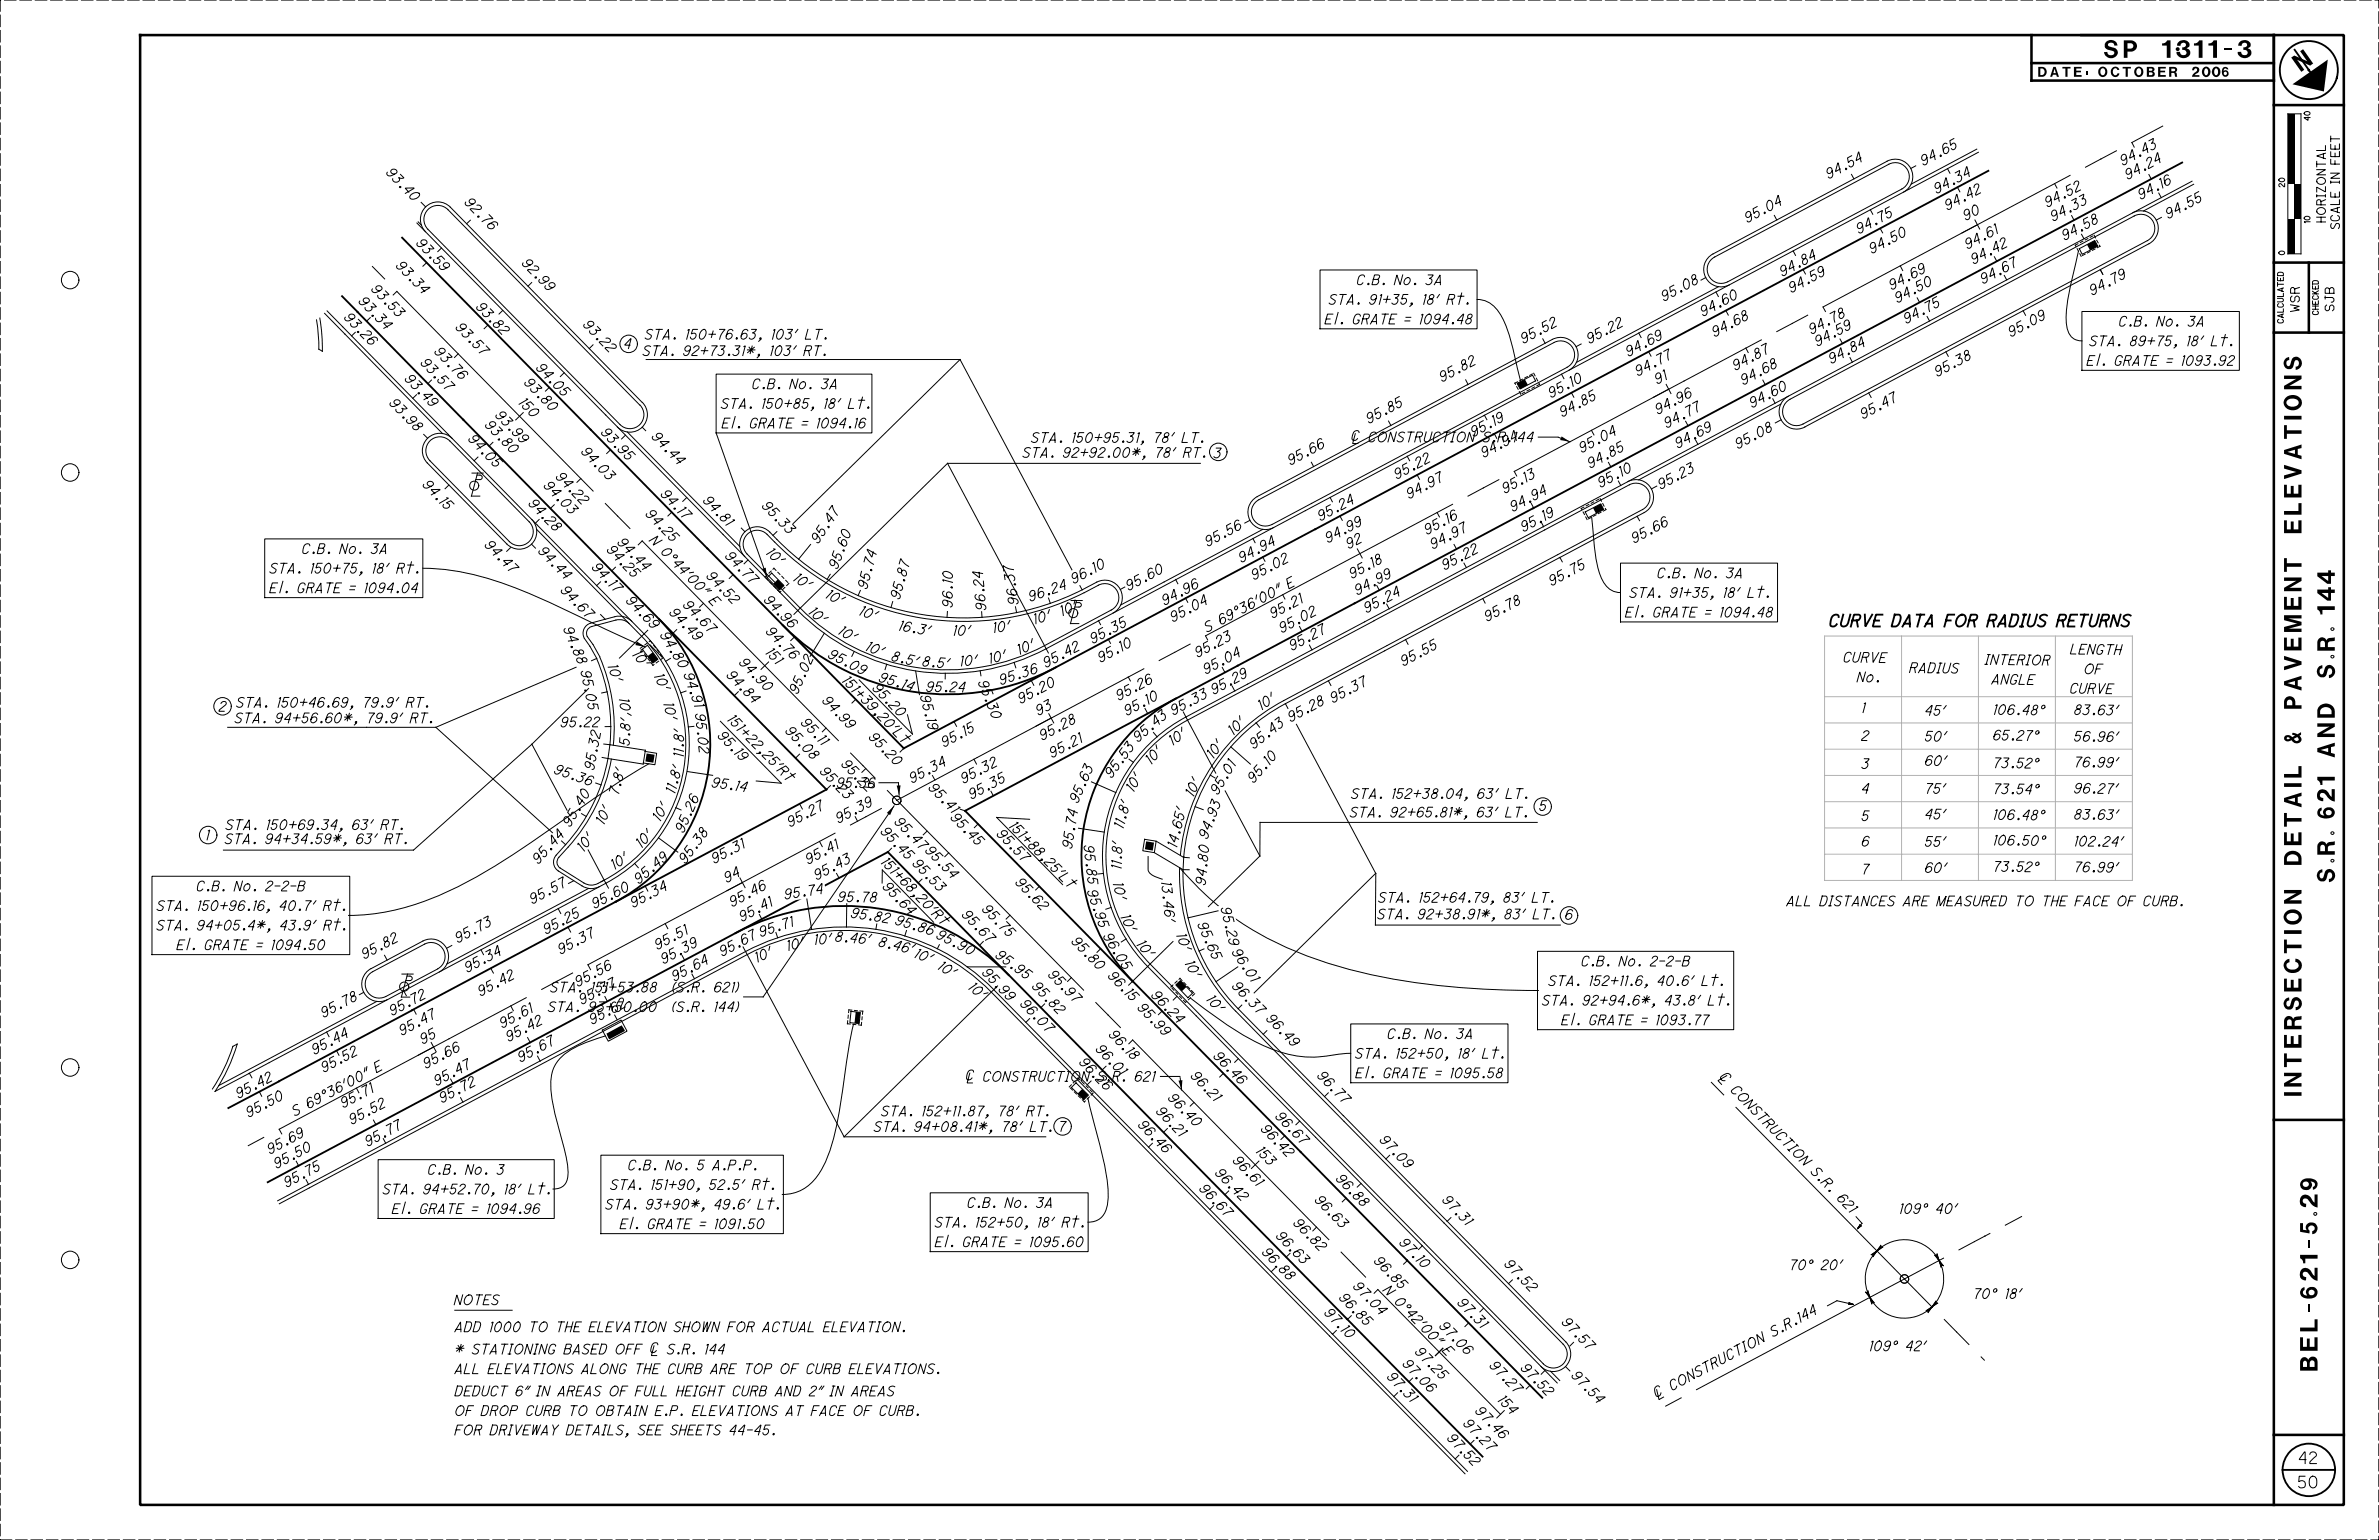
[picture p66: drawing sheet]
<svg xmlns="http://www.w3.org/2000/svg" width="864mm" height="559mm" viewBox="0 0 864 559" stroke-linecap="round" stroke-linejoin="round" font-family="sans-serif">
<defs><g id="words">
<g font-size="6.3">
<text x="836.1" y="17.9" transform="rotate(145 836.1 17.9)">N</text>
<text x="763.7" y="21">SP 1311-3</text>
<text x="847.5" y="320.1" transform="rotate(-90 847.5 320.1)">S.R. 621 AND S.R. 144</text>
<text x="835.5" y="397.6" transform="rotate(-90 835.5 397.6)">INTERSECTION DETAIL &amp; PAVEMENT ELEVATIONS</text>
<text x="841.3" y="497.4" transform="rotate(-90 841.3 497.4)">BEL-621-5.29</text>
</g>
<text font-size="4.3" x="664" y="227.3">CURVE DATA FOR RADIUS RETURNS</text>
<g font-size="4.2">
<text x="834.7" y="531.1">42</text>
<text x="834.5" y="539.9">50</text>
</g>
<g font-size="3.6">
<text x="739.9" y="27.9">DATE: OCTOBER 2006</text>
<text x="674.1" y="59.5" transform="rotate(-28 674.1 59.5)">4</text>
<text x="701" y="58.7" transform="rotate(-28 701 58.7)">4 . 6</text>
<text x="708.5" y="54.7" transform="rotate(-28 708.5 54.7)">5</text>
<text x="773.4" y="58.7" transform="rotate(-28 773.4 58.7)">4 . 4</text>
<text x="780.9" y="54.7" transform="rotate(-28 780.9 54.7)">3</text>
<text x="782.6" y="59.8" transform="rotate(-28 782.6 59.8)">4</text>
<text x="140" y="62.9" transform="rotate(46 140 62.9)">9</text>
<text x="142.2" y="65.1" transform="rotate(46 142.2 65.1)">3 . 4</text>
<text x="663.9" y="64.9" transform="rotate(-28 663.9 64.9)">9</text>
<text x="666.6" y="63.5" transform="rotate(-28 666.6 63.5)">4 . 5</text>
<text x="698.2" y="60.2" transform="rotate(-28 698.2 60.2)">9</text>
<text x="713.4" y="64.8" transform="rotate(-28 713.4 64.8)">4</text>
<text x="770.7" y="60.1" transform="rotate(-28 770.7 60.1)">9</text>
<text x="772.4" y="65.2" transform="rotate(-28 772.4 65.2)">9</text>
<text x="775.2" y="63.7" transform="rotate(-28 775.2 63.7)">4 . 2</text>
<text x="148.2" y="71.2" transform="rotate(46 148.2 71.2)">0</text>
<text x="703.1" y="70.3" transform="rotate(-28 703.1 70.3)">9</text>
<text x="705.8" y="68.8" transform="rotate(-28 705.8 68.8)">4 . 3</text>
<text x="717.3" y="70.9" transform="rotate(-28 717.3 70.9)">2</text>
<text x="753.5" y="69.8" transform="rotate(-28 753.5 69.8)">2</text>
<text x="779.9" y="71" transform="rotate(-28 779.9 71)">4 . 16</text>
<text x="168.4" y="73.7" transform="rotate(46 168.4 73.7)">9</text>
<text x="170.6" y="75.9" transform="rotate(46 170.6 75.9)">2 . 7</text>
<text x="644.9" y="75.3" transform="rotate(-28 644.9 75.3)">4</text>
<text x="707" y="76.3" transform="rotate(-28 707 76.3)">9</text>
<text x="709.7" y="74.9" transform="rotate(-28 709.7 74.9)">4 . 4</text>
<text x="743.3" y="75.3" transform="rotate(-28 743.3 75.3)">9</text>
<text x="746" y="73.8" transform="rotate(-28 746 73.8)">4 . 5</text>
<text x="755.7" y="74.9" transform="rotate(-28 755.7 74.9)">3</text>
<text x="777.1" y="72.5" transform="rotate(-28 777.1 72.5)">9</text>
<text x="789.9" y="77.9" transform="rotate(-28 789.9 77.9)">4 . 5</text>
<text x="797.4" y="74" transform="rotate(-28 797.4 74)">5</text>
<text x="176.5" y="81.9" transform="rotate(46 176.5 81.9)">6</text>
<text x="634.4" y="80.9" transform="rotate(-28 634.4 80.9)">9</text>
<text x="637.1" y="79.4" transform="rotate(-28 637.1 79.4)">5 . 0</text>
<text x="677.6" y="83.4" transform="rotate(-28 677.6 83.4)">4 . 7</text>
<text x="685.1" y="79.5" transform="rotate(-28 685.1 79.5)">5</text>
<text x="713.6" y="80.1" transform="rotate(-28 713.6 80.1)">9</text>
<text x="716.4" y="78.6" transform="rotate(-28 716.4 78.6)">0</text>
<text x="745.4" y="80.4" transform="rotate(-28 745.4 80.4)">9</text>
<text x="748.1" y="78.9" transform="rotate(-28 748.1 78.9)">4 . 3</text>
<text x="759.8" y="81.8" transform="rotate(-28 759.8 81.8)">8</text>
<text x="787.1" y="79.4" transform="rotate(-28 787.1 79.4)">9</text>
<text x="150.9" y="88.5" transform="rotate(46 150.9 88.5)">9</text>
<text x="674.9" y="84.9" transform="rotate(-28 674.9 84.9)">9</text>
<text x="689.8" y="86.6" transform="rotate(-28 689.8 86.6)">0</text>
<text x="717" y="89" transform="rotate(-28 717 89)">4 . 6</text>
<text x="724.6" y="85" transform="rotate(-28 724.6 85)">1</text>
<text x="749.5" y="87.3" transform="rotate(-28 749.5 87.3)">9</text>
<text x="752.3" y="85.8" transform="rotate(-28 752.3 85.8)">4 . 5</text>
<text x="153.1" y="90.7" transform="rotate(46 153.1 90.7)">3 . 5</text>
<text x="189.3" y="95.8" transform="rotate(46 189.3 95.8)">9</text>
<text x="657.3" y="94.9" transform="rotate(-28 657.3 94.9)">4</text>
<text x="679.6" y="92.1" transform="rotate(-28 679.6 92.1)">9</text>
<text x="682.3" y="90.6" transform="rotate(-28 682.3 90.6)">4 . 5</text>
<text x="714.3" y="90.5" transform="rotate(-28 714.3 90.5)">9</text>
<text x="716.5" y="95.9" transform="rotate(-28 716.5 95.9)">9</text>
<text x="719.2" y="94.4" transform="rotate(-28 719.2 94.4)">4 . 4</text>
<text x="726.8" y="90.4" transform="rotate(-28 726.8 90.4)">2</text>
<text x="143.5" y="96.7" transform="rotate(46 143.5 96.7)">9</text>
<text x="145.7" y="98.9" transform="rotate(46 145.7 98.9)">3 . 3</text>
<text x="159.1" y="96.8" transform="rotate(46 159.1 96.8)">9</text>
<text x="191.5" y="98" transform="rotate(46 191.5 98)">2 . 9</text>
<text x="647.1" y="100.4" transform="rotate(-28 647.1 100.4)">9</text>
<text x="649.8" y="98.9" transform="rotate(-28 649.8 98.9)">4 . 8</text>
<text x="660.6" y="100.8" transform="rotate(-28 660.6 100.8)">9</text>
<text x="697.1" y="99.8" transform="rotate(-28 697.1 99.8)">9</text>
<text x="722.7" y="101.6" transform="rotate(-28 722.7 101.6)">4 . 6</text>
<text x="730.2" y="97.6" transform="rotate(-28 730.2 97.6)">7</text>
<text x="769.7" y="101.8" transform="rotate(-28 769.7 101.8)">9</text>
<text x="134.6" y="105.2" transform="rotate(46 134.6 105.2)">9</text>
<text x="136.8" y="107.4" transform="rotate(46 136.8 107.4)">3 . 5</text>
<text x="151.7" y="105" transform="rotate(46 151.7 105)">4</text>
<text x="197.4" y="104" transform="rotate(46 197.4 104)">9</text>
<text x="492.5" y="103.3">C.B. No. 3A</text>
<text x="606.8" y="107.9" transform="rotate(-28 606.8 107.9)">5 . 0</text>
<text x="614.6" y="103.8" transform="rotate(-28 614.6 103.8)">8</text>
<text x="650.3" y="106.3" transform="rotate(-28 650.3 106.3)">9</text>
<text x="653.1" y="104.8" transform="rotate(-28 653.1 104.8)">4 . 5</text>
<text x="686.8" y="105.3" transform="rotate(-28 686.8 105.3)">9</text>
<text x="689.5" y="103.8" transform="rotate(-28 689.5 103.8)">4 . 6</text>
<text x="699.1" y="104.5" transform="rotate(-28 699.1 104.5)">0</text>
<text x="719.9" y="103.1" transform="rotate(-28 719.9 103.1)">9</text>
<text x="759.5" y="107.2" transform="rotate(-28 759.5 107.2)">9</text>
<text x="762.3" y="105.7" transform="rotate(-28 762.3 105.7)">4 . 7</text>
<text x="130" y="109.6" transform="rotate(46 130 109.6)">9</text>
<text x="132.2" y="111.8" transform="rotate(46 132.2 111.8)">3 . 3</text>
<text x="142.7" y="113.5" transform="rotate(46 142.7 113.5)">3</text>
<text x="172.6" y="111.6" transform="rotate(46 172.6 111.6)">9</text>
<text x="174.8" y="113.9" transform="rotate(46 174.8 113.9)">3 . 8</text>
<text x="482.4" y="110.4">STA. 91+35, 18' Rt.</text>
<text x="604.1" y="109.4" transform="rotate(-28 604.1 109.4)">9</text>
<text x="621" y="113.4" transform="rotate(-28 621 113.4)">4 . 6</text>
<text x="628.6" y="109.4" transform="rotate(-28 628.6 109.4)">0</text>
<text x="688.9" y="110" transform="rotate(-28 688.9 110)">9</text>
<text x="691.6" y="108.5" transform="rotate(-28 691.6 108.5)">4 . 5</text>
<text x="702.3" y="112.1" transform="rotate(-28 702.3 112.1)">5</text>
<text x="124.7" y="115.5" transform="rotate(46 124.7 115.5)">9</text>
<text x="126.9" y="117.7" transform="rotate(46 126.9 117.7)">3 . 2</text>
<text x="138.2" y="117.9" transform="rotate(46 138.2 117.9)">4</text>
<text x="165.2" y="119" transform="rotate(46 165.2 119)">9</text>
<text x="180.8" y="120" transform="rotate(46 180.8 120)">2</text>
<text x="211.5" y="118.1" transform="rotate(46 211.5 118.1)">9</text>
<text x="480.9" y="117.5">El. GRATE = 1094.48</text>
<text x="563.3" y="119.3" transform="rotate(-28 563.3 119.3)">2</text>
<text x="587.2" y="119.3" transform="rotate(-28 587.2 119.3)">2</text>
<text x="618.3" y="114.9" transform="rotate(-28 618.3 114.9)">9</text>
<text x="632.8" y="116.8" transform="rotate(-28 632.8 116.8)">8</text>
<text x="660.4" y="119.9" transform="rotate(-28 660.4 119.9)">4 . 7</text>
<text x="667.9" y="115.9" transform="rotate(-28 667.9 115.9)">8</text>
<text x="692.1" y="117.5" transform="rotate(-28 692.1 117.5)">9</text>
<text x="694.8" y="116" transform="rotate(-28 694.8 116)">4 . 7</text>
<text x="740.6" y="116.7" transform="rotate(-28 740.6 116.7)">9</text>
<text x="769.1" y="118.4">C.B. No. 3A</text>
<text x="132.8" y="123.7" transform="rotate(46 132.8 123.7)">6</text>
<text x="167.4" y="121.3" transform="rotate(46 167.4 121.3)">3 . 5</text>
<text x="213.7" y="120.3" transform="rotate(46 213.7 120.3)">3 . 2</text>
<text x="234.1" y="123.1">STA. 150+76.63, 103' LT.</text>
<text x="553" y="124.7" transform="rotate(-28 553 124.7)">9</text>
<text x="555.8" y="123.2" transform="rotate(-28 555.8 123.2)">5 . 5</text>
<text x="577" y="124.7" transform="rotate(-28 577 124.7)">9</text>
<text x="579.8" y="123.3" transform="rotate(-28 579.8 123.3)">5 . 2</text>
<text x="601.5" y="123.9" transform="rotate(-28 601.5 123.9)">9</text>
<text x="622.5" y="122.3" transform="rotate(-28 622.5 122.3)">9</text>
<text x="625.2" y="120.8" transform="rotate(-28 625.2 120.8)">4 . 6</text>
<text x="657.7" y="121.4" transform="rotate(-28 657.7 121.4)">9</text>
<text x="659.8" y="125.7" transform="rotate(-28 659.8 125.7)">9</text>
<text x="662.6" y="124.2" transform="rotate(-28 662.6 124.2)">4 . 5</text>
<text x="670.1" y="120.2" transform="rotate(-28 670.1 120.2)">9</text>
<text x="730" y="122.3" transform="rotate(-28 730 122.3)">9</text>
<text x="732.8" y="120.8" transform="rotate(-28 732.8 120.8)">5 . 0</text>
<text x="758.5" y="125.5">STA. 89+75, 18' Lt.</text>
<text x="152.5" y="131.9" transform="rotate(46 152.5 131.9)">9</text>
<text x="157.5" y="127.9" transform="rotate(46 157.5 127.9)">9</text>
<text x="159.7" y="130.1" transform="rotate(46 159.7 130.1)">3 . 7</text>
<text x="173.3" y="127.4" transform="rotate(46 173.3 127.4)">7</text>
<text x="219.6" y="126.3" transform="rotate(46 219.6 126.3)">2</text>
<text x="226.5" y="126.5">4</text>
<text x="233.3" y="129">STA. 92+73.31*, 103' RT.</text>
<text x="591.2" y="129.4" transform="rotate(-28 591.2 129.4)">9</text>
<text x="594" y="127.9" transform="rotate(-28 594 127.9)">4 . 6</text>
<text x="604.8" y="131.1" transform="rotate(-28 604.8 131.1)">7</text>
<text x="640.2" y="129" transform="rotate(-28 640.2 129)">7</text>
<text x="667.6" y="130.6" transform="rotate(-28 667.6 130.6)">4 . 8</text>
<text x="675.1" y="126.6" transform="rotate(-28 675.1 126.6)">4</text>
<text x="713.6" y="131.2" transform="rotate(-28 713.6 131.2)">8</text>
<text x="146.7" y="137.7" transform="rotate(46 146.7 137.7)">9</text>
<text x="154.7" y="134.2" transform="rotate(46 154.7 134.2)">3 . 5</text>
<text x="165.6" y="136.1" transform="rotate(46 165.6 136.1)">6</text>
<text x="194.4" y="133.8" transform="rotate(46 194.4 133.8)">9</text>
<text x="196.6" y="136" transform="rotate(46 196.6 136)">4 . 0</text>
<text x="526.3" y="137.2" transform="rotate(-28 526.3 137.2)">5 . 8</text>
<text x="533.8" y="133.2" transform="rotate(-28 533.8 133.2)">2</text>
<text x="594.6" y="136.5" transform="rotate(-28 594.6 136.5)">9</text>
<text x="597.4" y="135" transform="rotate(-28 597.4 135)">4 . 7</text>
<text x="604.4" y="138" transform="rotate(-28 604.4 138)">1</text>
<text x="630" y="134.5" transform="rotate(-28 630 134.5)">9</text>
<text x="632.8" y="133" transform="rotate(-28 632.8 133)">4 . 8</text>
<text x="643.2" y="134.2" transform="rotate(-28 643.2 134.2)">8</text>
<text x="664.9" y="132" transform="rotate(-28 664.9 132)">9</text>
<text x="703.3" y="136.7" transform="rotate(-28 703.3 136.7)">9</text>
<text x="706.1" y="135.2" transform="rotate(-28 706.1 135.2)">5 . 3</text>
<text x="757.5" y="132.6">El. GRATE = 1093.92</text>
<text x="148.9" y="140" transform="rotate(46 148.9 140)">3 . 4</text>
<text x="160.6" y="140.2" transform="rotate(46 160.6 140.2)">7</text>
<text x="190.1" y="139.1" transform="rotate(46 190.1 139.1)">9</text>
<text x="192.3" y="141.3" transform="rotate(46 192.3 141.3)">3 . 8</text>
<text x="202.8" y="142.3" transform="rotate(46 202.8 142.3)">5</text>
<text x="273" y="141.1">C.B. No. 3A</text>
<text x="523.5" y="138.6" transform="rotate(-28 523.5 138.6)">9</text>
<text x="565.9" y="142.9" transform="rotate(-28 565.9 142.9)">5 . 10</text>
<text x="601.7" y="139.4" transform="rotate(-28 601.7 139.4)">9</text>
<text x="632.9" y="139.7" transform="rotate(-28 632.9 139.7)">9</text>
<text x="635.7" y="138.3" transform="rotate(-28 635.7 138.3)">4 . 6</text>
<text x="646.4" y="142.5" transform="rotate(-28 646.4 142.5)">0</text>
<text x="141.1" y="146.5" transform="rotate(46 141.1 146.5)">9</text>
<text x="143.3" y="148.8" transform="rotate(46 143.3 148.8)">3 . 9</text>
<text x="154.9" y="146.1" transform="rotate(46 154.9 146.1)">9</text>
<text x="188.1" y="146.3" transform="rotate(46 188.1 146.3)">15</text>
<text x="191.4" y="149.7" transform="rotate(46 191.4 149.7)">0</text>
<text x="198.2" y="147.4" transform="rotate(46 198.2 147.4)">0</text>
<text x="261.7" y="148.2">STA. 150+85, 18' Lt.</text>
<text x="507.2" y="148.3" transform="rotate(-28 507.2 148.3)">5</text>
<text x="563.1" y="144.4" transform="rotate(-28 563.1 144.4)">9</text>
<text x="570" y="149.9" transform="rotate(-28 570 149.9)">4 . 8</text>
<text x="577.4" y="145.9" transform="rotate(-28 577.4 145.9)">5</text>
<text x="604.6" y="148.9" transform="rotate(-28 604.6 148.9)">4 . 9</text>
<text x="612.2" y="144.9" transform="rotate(-28 612.2 144.9)">6</text>
<text x="615.3" y="149.9" transform="rotate(-28 615.3 149.9)">7</text>
<text x="636.1" y="148" transform="rotate(-28 636.1 148)">9</text>
<text x="638.9" y="146.6" transform="rotate(-28 638.9 146.6)">4 . 6</text>
<text x="686.6" y="146.6" transform="rotate(-28 686.6 146.6)">7</text>
<text x="149.3" y="154.9" transform="rotate(46 149.3 154.9)">8</text>
<text x="175.8" y="154.5" transform="rotate(46 175.8 154.5)">9</text>
<text x="179.6" y="151" transform="rotate(46 179.6 151)">9</text>
<text x="181.8" y="153.2" transform="rotate(46 181.8 153.2)">3 . 9</text>
<text x="262.1" y="155.3">El. GRATE = 1094.16</text>
<text x="497" y="153.8" transform="rotate(-28 497 153.8)">9</text>
<text x="499.7" y="152.3" transform="rotate(-28 499.7 152.3)">5 . 8</text>
<text x="567.2" y="151.3" transform="rotate(-28 567.2 151.3)">9</text>
<text x="601.9" y="150.4" transform="rotate(-28 601.9 150.4)">9</text>
<text x="605.1" y="155.4" transform="rotate(-28 605.1 155.4)">9</text>
<text x="607.9" y="153.9" transform="rotate(-28 607.9 153.9)">4 . 7</text>
<text x="676.4" y="152.1" transform="rotate(-28 676.4 152.1)">9</text>
<text x="679.1" y="150.6" transform="rotate(-28 679.1 150.6)">5 . 4</text>
<text x="169.8" y="159.6" transform="rotate(46 169.8 159.6)">9</text>
<text x="172" y="161.8" transform="rotate(46 172 161.8)">4 . 0</text>
<text x="178" y="156.7" transform="rotate(46 178 156.7)">3 . 8</text>
<text x="187.8" y="159.3" transform="rotate(46 187.8 159.3)">9</text>
<text x="218" y="157.2" transform="rotate(46 218 157.2)">9</text>
<text x="220.2" y="159.4" transform="rotate(46 220.2 159.4)">3 . 9</text>
<text x="236.4" y="158.7" transform="rotate(46 236.4 158.7)">9</text>
<text x="238.6" y="160.9" transform="rotate(46 238.6 160.9)">4 . 4</text>
<text x="374.3" y="160.5">STA. 150+95.31, 78' LT.</text>
<text x="490.4" y="160.3">| CONSTRUCTION S.R.144</text>
<text x="534.9" y="158.5" transform="rotate(-28 534.9 158.5)">9</text>
<text x="537.7" y="157.1" transform="rotate(-28 537.7 157.1)">5 . 19</text>
<text x="549" y="160.6" transform="rotate(-28 549 160.6)">4</text>
<text x="584.8" y="158.7" transform="rotate(-28 584.8 158.7)">4</text>
<text x="611.9" y="161.2" transform="rotate(-28 611.9 161.2)">4 . 6</text>
<text x="619.4" y="157.2" transform="rotate(-28 619.4 157.2)">9</text>
<text x="633.7" y="161.5" transform="rotate(-28 633.7 161.5)">5 . 0</text>
<text x="641.4" y="157.3" transform="rotate(-28 641.4 157.3)">8</text>
<text x="184" y="162.8" transform="rotate(46 184 162.8)">0</text>
<text x="210.8" y="164.2" transform="rotate(46 210.8 164.2)">9</text>
<text x="213" y="166.4" transform="rotate(46 213 166.4)">4 . 0</text>
<text x="226.2" y="165.5" transform="rotate(46 226.2 165.5)">5</text>
<text x="244.5" y="167" transform="rotate(46 244.5 167)">4</text>
<text x="371.2" y="166">STA. 92+92.00*, 78' RT. 3</text>
<text x="471.3" y="167.4" transform="rotate(-28 471.3 167.4)">5 . 6</text>
<text x="478.8" y="163.4" transform="rotate(-28 478.8 163.4)">6</text>
<text x="538.6" y="166.1" transform="rotate(-28 538.6 166.1)">9</text>
<text x="541.4" y="164.6" transform="rotate(-28 541.4 164.6)">4 . 9</text>
<text x="574.2" y="164.3" transform="rotate(-28 574.2 164.3)">9</text>
<text x="577" y="162.9" transform="rotate(-28 577 162.9)">5 . 0</text>
<text x="587.6" y="164.5" transform="rotate(-28 587.6 164.5)">5</text>
<text x="609.1" y="162.7" transform="rotate(-28 609.1 162.7)">9</text>
<text x="630.9" y="162.9" transform="rotate(-28 630.9 162.9)">9</text>
<text x="178.2" y="168.1" transform="rotate(46 178.2 168.1)">5</text>
<text x="201.6" y="173.3" transform="rotate(46 201.6 173.3)">9</text>
<text x="219.2" y="172.7" transform="rotate(46 219.2 172.7)">3</text>
<text x="468.5" y="168.8" transform="rotate(-28 468.5 168.8)">9</text>
<text x="507.1" y="173.9" transform="rotate(-28 507.1 173.9)">9</text>
<text x="509.9" y="172.5" transform="rotate(-28 509.9 172.5)">5 . 2</text>
<text x="517.3" y="168.5" transform="rotate(-28 517.3 168.5)">2</text>
<text x="577.3" y="170" transform="rotate(-28 577.3 170)">9</text>
<text x="580.1" y="168.5" transform="rotate(-28 580.1 168.5)">4 . 8</text>
<text x="613.1" y="172.2" transform="rotate(-28 613.1 172.2)">3</text>
<text x="153.2" y="176.1" transform="rotate(46 153.2 176.1)">9</text>
<text x="155.4" y="178.4" transform="rotate(46 155.4 178.4)">4 . 15</text>
<text x="197.2" y="176.5" transform="rotate(46 197.2 176.5)">9</text>
<text x="199.4" y="178.7" transform="rotate(46 199.4 178.7)">4 . 0</text>
<text x="203.8" y="175.5" transform="rotate(46 203.8 175.5)">4 . 2</text>
<text x="239.6" y="179.6" transform="rotate(46 239.6 179.6)">9</text>
<text x="514.3" y="179.6" transform="rotate(-28 514.3 179.6)">4 . 9</text>
<text x="521.9" y="175.6" transform="rotate(-28 521.9 175.6)">7</text>
<text x="546.3" y="179.1" transform="rotate(-28 546.3 179.1)">9</text>
<text x="549.1" y="177.6" transform="rotate(-28 549.1 177.6)">5 . 13</text>
<text x="581.1" y="177" transform="rotate(-28 581.1 177)">9</text>
<text x="583.8" y="175.5" transform="rotate(-28 583.8 175.5)">5 . 10</text>
<text x="602.9" y="177.6" transform="rotate(-28 602.9 177.6)">9</text>
<text x="605.7" y="176.1" transform="rotate(-28 605.7 176.1)">5 . 2</text>
<text x="191.7" y="183" transform="rotate(46 191.7 183)">9</text>
<text x="193.9" y="185.2" transform="rotate(46 193.9 185.2)">4 . 2</text>
<text x="205.5" y="185" transform="rotate(46 205.5 185)">3</text>
<text x="209.7" y="181.5" transform="rotate(46 209.7 181.5)">2</text>
<text x="241.8" y="181.8" transform="rotate(46 241.8 181.8)">4 . 17</text>
<text x="255" y="181.9" transform="rotate(46 255 181.9)">9</text>
<text x="257.2" y="184.1" transform="rotate(46 257.2 184.1)">4 . 8</text>
<text x="276.4" y="183.8" transform="rotate(46 276.4 183.8)">9</text>
<text x="489.6" y="183.6" transform="rotate(-28 489.6 183.6)">4</text>
<text x="511.6" y="181" transform="rotate(-28 511.6 181)">9</text>
<text x="549.2" y="185.7" transform="rotate(-28 549.2 185.7)">9</text>
<text x="552" y="184.2" transform="rotate(-28 552 184.2)">4 . 9</text>
<text x="559.5" y="180.2" transform="rotate(-28 559.5 180.2)">4</text>
<text x="199.8" y="191.2" transform="rotate(46 199.8 191.2)">8</text>
<text x="234.1" y="186.8" transform="rotate(46 234.1 186.8)">9</text>
<text x="236.3" y="189" transform="rotate(46 236.3 189)">4 . 2</text>
<text x="263.2" y="190.2" transform="rotate(46 263.2 190.2)">1</text>
<text x="278.6" y="186.1" transform="rotate(46 278.6 186.1)">5 . 3</text>
<text x="303.4" y="187.7" transform="rotate(-56 303.4 187.7)">7</text>
<text x="479.4" y="189.1" transform="rotate(-28 479.4 189.1)">9</text>
<text x="482.1" y="187.6" transform="rotate(-28 482.1 187.6)">5 . 2</text>
<text x="492.4" y="191.5" transform="rotate(-28 492.4 191.5)">9</text>
<text x="555.9" y="191.5" transform="rotate(-28 555.9 191.5)">5 . 19</text>
<text x="603.5" y="191.7" transform="rotate(-28 603.5 191.7)">6</text>
<text x="223.9" y="197.1" transform="rotate(46 223.9 197.1)">9</text>
<text x="235.6" y="196.3" transform="rotate(46 235.6 196.3)">N</text>
<text x="242.2" y="195" transform="rotate(46 242.2 195)">5</text>
<text x="284.5" y="192.1" transform="rotate(46 284.5 192.1)">3</text>
<text x="297" y="197.4" transform="rotate(-56 297 197.4)">9</text>
<text x="298.7" y="194.8" transform="rotate(-56 298.7 194.8)">5 . 4</text>
<text x="308.1" y="195.7" transform="rotate(-69 308.1 195.7)">0</text>
<text x="441.2" y="196.9" transform="rotate(-28 441.2 196.9)">5 . 5</text>
<text x="448.7" y="192.9" transform="rotate(-28 448.7 192.9)">6</text>
<text x="482.1" y="197" transform="rotate(-28 482.1 197)">9</text>
<text x="484.9" y="195.6" transform="rotate(-28 484.9 195.6)">4 . 9</text>
<text x="492.4" y="197.7" transform="rotate(-28 492.4 197.7)">2</text>
<text x="518" y="194.1" transform="rotate(-28 518 194.1)">9</text>
<text x="520.8" y="192.6" transform="rotate(-28 520.8 192.6)">5 . 16</text>
<text x="523" y="197.8" transform="rotate(-28 523 197.8)">4 . 9</text>
<text x="530.5" y="193.8" transform="rotate(-28 530.5 193.8)">7</text>
<text x="553.1" y="193" transform="rotate(-28 553.1 193)">9</text>
<text x="593.3" y="197.2" transform="rotate(-28 593.3 197.2)">9</text>
<text x="596" y="195.7" transform="rotate(-28 596 195.7)">5 . 6</text>
<text x="109.6" y="200.9">C.B. No. 3A</text>
<text x="175.7" y="198" transform="rotate(46 175.7 198)">9</text>
<text x="177.9" y="200.2" transform="rotate(46 177.9 200.2)">4 . 4</text>
<text x="195.2" y="200.3" transform="rotate(46 195.2 200.3)">9</text>
<text x="197.4" y="202.5" transform="rotate(46 197.4 202.5)">4 . 4</text>
<text x="220.1" y="199.8" transform="rotate(46 220.1 199.8)">9</text>
<text x="222.3" y="202" transform="rotate(46 222.3 202)">4 . 2</text>
<text x="226.1" y="199.3" transform="rotate(46 226.1 199.3)">4 . 4</text>
<text x="239.7" y="200.4" transform="rotate(46 239.7 200.4)">0</text>
<text x="242.1" y="202.9" transform="rotate(45 242.1 202.9)">°</text>
<text x="263" y="202" transform="rotate(46 263 202)">9</text>
<text x="277.9" y="200.8" transform="rotate(44 277.9 200.8)">10 '</text>
<text x="305.1" y="203.7" transform="rotate(-69 305.1 203.7)">5 . 6</text>
<text x="317.6" y="202.7" transform="rotate(-75 317.6 202.7)">4</text>
<text x="438.5" y="198.4" transform="rotate(-28 438.5 198.4)">9</text>
<text x="453.4" y="202.7" transform="rotate(-28 453.4 202.7)">4 . 9</text>
<text x="461" y="198.7" transform="rotate(-28 461 198.7)">4</text>
<text x="489.7" y="199.2" transform="rotate(-28 489.7 199.2)">9</text>
<text x="520.2" y="199.3" transform="rotate(-28 520.2 199.3)">9</text>
<text x="534.6" y="201.5" transform="rotate(-28 534.6 201.5)">2</text>
<text x="97.9" y="208">STA. 150+75, 18' Rt.</text>
<text x="183.9" y="206.3" transform="rotate(46 183.9 206.3)">7</text>
<text x="203.4" y="208.6" transform="rotate(46 203.4 208.6)">4</text>
<text x="214.7" y="206.1" transform="rotate(46 214.7 206.1)">9</text>
<text x="216.9" y="208.4" transform="rotate(46 216.9 208.4)">4 . 17</text>
<text x="228.2" y="208" transform="rotate(46 228.2 208)">5</text>
<text x="232.1" y="205.4" transform="rotate(46 232.1 205.4)">4</text>
<text x="243.8" y="204.6" transform="rotate(46 243.8 204.6)">4</text>
<text x="246" y="206.8" transform="rotate(46 246 206.8)">4 ' 0</text>
<text x="256.2" y="209.3" transform="rotate(46 256.2 209.3)">9</text>
<text x="265.2" y="204.3" transform="rotate(46 265.2 204.3)">4 . 7</text>
<text x="304" y="206.6" transform="rotate(-69 304 206.6)">9</text>
<text x="329.6" y="206.4" transform="rotate(-75 329.6 206.4)">7</text>
<text x="356.9" y="209.8" transform="rotate(-96 356.9 209.8)">4</text>
<text x="368" y="207.6" transform="rotate(-98 368 207.6)">7</text>
<text x="420" y="208.9" transform="rotate(-28 420 208.9)">0</text>
<text x="450.7" y="204.2" transform="rotate(-28 450.7 204.2)">9</text>
<text x="458" y="209" transform="rotate(-28 458 209)">5 . 0</text>
<text x="465.8" y="204.9" transform="rotate(-28 465.8 204.9)">2</text>
<text x="490.8" y="210" transform="rotate(-28 490.8 210)">9</text>
<text x="493.6" y="208.5" transform="rotate(-28 493.6 208.5)">5 . 18</text>
<text x="524.5" y="206.9" transform="rotate(-28 524.5 206.9)">9</text>
<text x="527.2" y="205.4" transform="rotate(-28 527.2 205.4)">5 . 2</text>
<text x="573.5" y="207.2" transform="rotate(-28 573.5 207.2)">5</text>
<text x="601.6" y="209.7">C.B. No. 3A</text>
<text x="97.9" y="215.1">El. GRATE = 1094.04</text>
<text x="203.3" y="214.5" transform="rotate(46 203.3 214.5)">9</text>
<text x="251.7" y="212.7" transform="rotate(46 251.7 212.7)">0 &quot;</text>
<text x="258.4" y="211.5" transform="rotate(46 258.4 211.5)">4 . 5</text>
<text x="271.1" y="210.3" transform="rotate(46 271.1 210.3)">7</text>
<text x="287.7" y="210.4" transform="rotate(35 287.7 210.4)">10 '</text>
<text x="314.7" y="213.9" transform="rotate(-75 314.7 213.9)">9</text>
<text x="315.5" y="210.9" transform="rotate(-75 315.5 210.9)">5 . 7</text>
<text x="327.4" y="214.6" transform="rotate(-75 327.4 214.6)">5 . 8</text>
<text x="385" y="214.4" transform="rotate(-19 385 214.4)">4</text>
<text x="389.8" y="211.9" transform="rotate(-28 389.8 211.9)">9</text>
<text x="392.6" y="210.4" transform="rotate(-28 392.6 210.4)">6 . 10</text>
<text x="409.8" y="214.4" transform="rotate(-28 409.8 214.4)">9</text>
<text x="412.5" y="212.9" transform="rotate(-28 412.5 212.9)">5 . 6</text>
<text x="433.1" y="214.2" transform="rotate(-28 433.1 214.2)">6</text>
<text x="455.3" y="210.5" transform="rotate(-28 455.3 210.5)">9</text>
<text x="467.9" y="213.7" transform="rotate(-28 467.9 213.7)">E</text>
<text x="492.8" y="216" transform="rotate(-28 492.8 216)">9</text>
<text x="495.5" y="214.5" transform="rotate(-28 495.5 214.5)">4 . 9</text>
<text x="503.1" y="210.5" transform="rotate(-28 503.1 210.5)">9</text>
<text x="563.3" y="212.6" transform="rotate(-28 563.3 212.6)">9</text>
<text x="566.1" y="211.1" transform="rotate(-28 566.1 211.1)">5 . 7</text>
<text x="205.5" y="216.7" transform="rotate(46 205.5 216.7)">4 . 6</text>
<text x="227.1" y="218.2" transform="rotate(46 227.1 218.2)">9</text>
<text x="229.3" y="220.5" transform="rotate(46 229.3 220.5)">4 . 6</text>
<text x="247.7" y="219.8" transform="rotate(46 247.7 219.8)">9</text>
<text x="257.2" y="218.3" transform="rotate(46 257.2 218.3)">E</text>
<text x="264.4" y="217.6" transform="rotate(46 264.4 217.6)">2</text>
<text x="277.1" y="218" transform="rotate(46 277.1 218)">9</text>
<text x="279.3" y="220.2" transform="rotate(46 279.3 220.2)">4 . 9</text>
<text x="299.5" y="216.7" transform="rotate(28 299.5 216.7)">10 '</text>
<text x="326.5" y="217.6" transform="rotate(-75 326.5 217.6)">9</text>
<text x="345.7" y="220.4" transform="rotate(-90 345.7 220.4)">96.10</text>
<text x="357.7" y="218.2" transform="rotate(-96 357.7 218.2)">6 . 2</text>
<text x="358" y="221.3" transform="rotate(-96 358 221.3)">9</text>
<text x="369.3" y="216.1" transform="rotate(-98 369.3 216.1)">6 . 3</text>
<text x="369.7" y="219.2" transform="rotate(-98 369.7 219.2)">9</text>
<text x="374" y="218.3" transform="rotate(-19 374 218.3)">9</text>
<text x="377" y="217.2" transform="rotate(-19 377 217.2)">6 . 2</text>
<text x="422.8" y="219.7" transform="rotate(-28 422.8 219.7)">9</text>
<text x="425.6" y="218.2" transform="rotate(-28 425.6 218.2)">4 . 9</text>
<text x="436.4" y="220.2" transform="rotate(-28 436.4 220.2)">4</text>
<text x="453.7" y="221.2" transform="rotate(-28 453.7 221.2)">6 ' 0</text>
<text x="460.9" y="217.4" transform="rotate(-28 460.9 217.4)">0 &quot;</text>
<text x="472.2" y="219" transform="rotate(-28 472.2 219)">1</text>
<text x="498.9" y="221" transform="rotate(-28 498.9 221)">5 . 2</text>
<text x="506.3" y="217" transform="rotate(-28 506.3 217)">4</text>
<text x="550.1" y="220.1" transform="rotate(-28 550.1 220.1)">8</text>
<text x="591.5" y="216.8">STA. 91+35, 18' Lt.</text>
<text x="211.5" y="222.8" transform="rotate(46 211.5 222.8)">7</text>
<text x="235.2" y="226.6" transform="rotate(46 235.2 226.6)">9</text>
<text x="242.8" y="222.6" transform="rotate(46 242.8 222.6)">9</text>
<text x="245" y="224.8" transform="rotate(46 245 224.8)">4 . 4</text>
<text x="249.9" y="222" transform="rotate(46 249.9 222)">4 . 6</text>
<text x="285.3" y="226.3" transform="rotate(46 285.3 226.3)">6</text>
<text x="293.3" y="222.4" transform="rotate(41 293.3 222.4)">10 '</text>
<text x="311.6" y="223" transform="rotate(20 311.6 223)">10 '</text>
<text x="375.5" y="226.5" transform="rotate(-16 375.5 226.5)">10 '</text>
<text x="385.5" y="223.6" transform="rotate(-23 385.5 223.6)">10 '</text>
<text x="425.8" y="225.8" transform="rotate(-28 425.8 225.8)">9</text>
<text x="428.6" y="224.3" transform="rotate(-28 428.6 224.3)">5 . 0</text>
<text x="443.2" y="226.8" transform="rotate(-28 443.2 226.8)">6</text>
<text x="446" y="225.3" transform="rotate(-28 446 225.3)">9 ° 3</text>
<text x="462" y="224.4" transform="rotate(-28 462 224.4)">9</text>
<text x="464.8" y="222.9" transform="rotate(-28 464.8 222.9)">5 . 2</text>
<text x="475.9" y="224.1" transform="rotate(-28 475.9 224.1)">2</text>
<text x="496.1" y="222.4" transform="rotate(-28 496.1 222.4)">9</text>
<text x="539.9" y="225.5" transform="rotate(-28 539.9 225.5)">9</text>
<text x="542.7" y="224.1" transform="rotate(-28 542.7 224.1)">5 . 7</text>
<text x="590" y="223.9">El. GRATE = 1094.48</text>
<text x="204.4" y="228.2" transform="rotate(67 204.4 228.2)">9</text>
<text x="205.7" y="231.1" transform="rotate(67 205.7 231.1)">4 . 8</text>
<text x="239.5" y="230.5" transform="rotate(58 239.5 230.5)">9</text>
<text x="241.2" y="233.2" transform="rotate(58 241.2 233.2)">4 . 8</text>
<text x="250.9" y="230.9" transform="rotate(46 250.9 230.9)">9</text>
<text x="255.9" y="228.1" transform="rotate(46 255.9 228.1)">7</text>
<text x="277.8" y="229.4" transform="rotate(46 277.8 229.4)">9</text>
<text x="280" y="231.6" transform="rotate(46 280 231.6)">4 . 7</text>
<text x="304.1" y="229.8" transform="rotate(31 304.1 229.8)">10 '</text>
<text x="326" y="228.6" transform="rotate(10 326 228.6)">16 . 3 '</text>
<text x="345.9" y="230.5">10'</text>
<text x="360.6" y="229.6" transform="rotate(-8 360.6 229.6)">10 '</text>
<text x="396.7" y="233.6" transform="rotate(-28 396.7 233.6)">9</text>
<text x="399.5" y="232.1" transform="rotate(-28 399.5 232.1)">5 . 3</text>
<text x="407" y="228.1" transform="rotate(-28 407 228.1)">5</text>
<text x="438.2" y="229.5" transform="rotate(-28 438.2 229.5)">S</text>
<text x="445" y="233.2" transform="rotate(-28 445 233.2)">3</text>
<text x="465.4" y="229.7" transform="rotate(-28 465.4 229.7)">9</text>
<text x="468.1" y="228.2" transform="rotate(-28 468.1 228.2)">5 . 0</text>
<text x="479.2" y="230.7" transform="rotate(-28 479.2 230.7)">7</text>
<text x="209" y="238.9" transform="rotate(67 209 238.9)">8</text>
<text x="229.4" y="237.6" transform="rotate(51 229.4 237.6)">10 '</text>
<text x="277.7" y="237" transform="rotate(45 277.7 237)">15</text>
<text x="285.9" y="237.6" transform="rotate(46 285.9 237.6)">6</text>
<text x="300.4" y="238.5" transform="rotate(27 300.4 238.5)">9</text>
<text x="303.2" y="239.9" transform="rotate(27 303.2 239.9)">5 . 0</text>
<text x="314" y="235.9" transform="rotate(22 314 235.9)">10 '</text>
<text x="323.4" y="239.6" transform="rotate(13 323.4 239.6)">8 . 5 '</text>
<text x="370" y="237.6" transform="rotate(-23 370 237.6)">10 '</text>
<text x="390" y="236.9" transform="rotate(-28 390 236.9)">2</text>
<text x="402.3" y="239" transform="rotate(-28 402.3 239)">5 . 10</text>
<text x="434.8" y="238.6" transform="rotate(-28 434.8 238.6)">9</text>
<text x="437.6" y="237.1" transform="rotate(-28 437.6 237.1)">5 . 2</text>
<text x="448.3" y="239.1" transform="rotate(-28 448.3 239.1)">4</text>
<text x="469.1" y="236.1" transform="rotate(-28 469.1 236.1)">9</text>
<text x="471.8" y="234.6" transform="rotate(-28 471.8 234.6)">5 . 2</text>
<text x="519.7" y="236.3" transform="rotate(-28 519.7 236.3)">5</text>
<text x="751.6" y="237.3" transform="rotate(1 751.6 237.3)">L E N G T H</text>
<text x="210.8" y="243.6" transform="rotate(78 210.8 243.6)">9</text>
<text x="220.6" y="241.6" transform="rotate(71 220.6 241.6)">10 '</text>
<text x="237.4" y="245.3" transform="rotate(65 237.4 245.3)">10 '</text>
<text x="245.6" y="240.4" transform="rotate(58 245.6 240.4)">0</text>
<text x="248.1" y="244.7" transform="rotate(71 248.1 244.7)">9</text>
<text x="263.5" y="245.3" transform="rotate(46 263.5 245.3)">9</text>
<text x="268.1" y="240.7" transform="rotate(46 268.1 240.7)">9</text>
<text x="270.3" y="242.9" transform="rotate(46 270.3 242.9)">4 . 9</text>
<text x="281.1" y="240.4" transform="rotate(45 281.1 240.4)">1</text>
<text x="294.3" y="241.1" transform="rotate(-66 294.3 241.1)">2</text>
<text x="311" y="243.8" transform="rotate(27 311 243.8)">9</text>
<text x="334.7" y="241.6" transform="rotate(5 334.7 241.6)">8 . 5 '</text>
<text x="348.5" y="241.7" transform="rotate(-4 348.5 241.7)">10 '</text>
<text x="359.3" y="240.7" transform="rotate(-13 359.3 240.7)">10 '</text>
<text x="374.4" y="244.8" transform="rotate(-18 374.4 244.8)">6</text>
<text x="379.7" y="242.3" transform="rotate(-28 379.7 242.3)">9</text>
<text x="382.5" y="240.8" transform="rotate(-28 382.5 240.8)">5 . 4</text>
<text x="399.6" y="240.4" transform="rotate(-28 399.6 240.4)">9</text>
<text x="437.8" y="244.7" transform="rotate(-28 437.8 244.7)">9</text>
<text x="440.6" y="243.2" transform="rotate(-28 440.6 243.2)">5 . 0</text>
<text x="509.5" y="241.7" transform="rotate(-28 509.5 241.7)">9</text>
<text x="512.3" y="240.3" transform="rotate(-28 512.3 240.3)">5 . 5</text>
<text x="669.1" y="240.2" transform="rotate(1 669.1 240.2)">C U R V E</text>
<text x="693.2" y="244" transform="rotate(1 693.2 244)">R A D I U S</text>
<text x="720.5" y="241" transform="rotate(1 720.5 241)">I N T E R I O R</text>
<text x="756.6" y="244.5" transform="rotate(1 756.6 244.5)">O F</text>
<text x="211.4" y="246.7" transform="rotate(78 211.4 246.7)">5 . 0</text>
<text x="249.2" y="247.7" transform="rotate(71 249.2 247.7)">4 . 9</text>
<text x="265.7" y="247.5" transform="rotate(46 265.7 247.5)">4 . 8</text>
<text x="276.3" y="249" transform="rotate(46 276.3 249)">0</text>
<text x="289.5" y="252" transform="rotate(-66 289.5 252)">9</text>
<text x="290.8" y="249.1" transform="rotate(-66 290.8 249.1)">5 . 0</text>
<text x="305.5" y="247.2" transform="rotate(45 305.5 247.2)">15</text>
<text x="308.8" y="250.6" transform="rotate(45 308.8 250.6)">1+ 3</text>
<text x="316.5" y="250" transform="rotate(45 316.5 250)">9</text>
<text x="318.8" y="247.2" transform="rotate(17 318.8 247.2)">9</text>
<text x="321.8" y="248.1" transform="rotate(17 321.8 248.1)">5 . 14</text>
<text x="336.2" y="250.9" transform="rotate(1 336.2 250.9)">9</text>
<text x="339.4" y="251" transform="rotate(1 339.4 251)">5 . 2</text>
<text x="347.8" y="251.1" transform="rotate(1 347.8 251.1)">4</text>
<text x="355" y="247.6" transform="rotate(68 355 247.6)">9</text>
<text x="356.2" y="250.6" transform="rotate(68 356.2 250.6)">5 . 3</text>
<text x="363.4" y="248.5" transform="rotate(-18 363.4 248.5)">9</text>
<text x="366.3" y="247.5" transform="rotate(-18 366.3 247.5)">5 . 3</text>
<text x="380.8" y="250" transform="rotate(-28 380.8 250)">0</text>
<text x="416.4" y="248.8" transform="rotate(-28 416.4 248.8)">6</text>
<text x="443.4" y="250.6" transform="rotate(-28 443.4 250.6)">5 . 2</text>
<text x="450.8" y="246.6" transform="rotate(-28 450.8 246.6)">9</text>
<text x="494.2" y="249.6" transform="rotate(-28 494.2 249.6)">7</text>
<text x="674.1" y="247.4" transform="rotate(1 674.1 247.4)">N o .</text>
<text x="723" y="248.2" transform="rotate(1 723 248.2)">A N G L E</text>
<text x="751.4" y="251.5" transform="rotate(1 751.4 251.5)">C U R V E</text>
<text x="85.8" y="256.6">STA. 150+46.69, 79.9' RT.</text>
<text x="213.2" y="255.3" transform="rotate(78 213.2 255.3)">5</text>
<text x="224.8" y="253.4" transform="rotate(83 224.8 253.4)">10 '</text>
<text x="240.9" y="255.2" transform="rotate(78 240.9 255.2)">10 '</text>
<text x="251.9" y="255.8" transform="rotate(71 251.9 255.8)">1</text>
<text x="271.7" y="253.5" transform="rotate(46 271.7 253.5)">4</text>
<text x="298.3" y="254.5" transform="rotate(46 298.3 254.5)">9</text>
<text x="300.5" y="256.8" transform="rotate(46 300.5 256.8)">4 . 9</text>
<text x="314.6" y="256.4" transform="rotate(45 314.6 256.4)">9 , 2</text>
<text x="318.7" y="252.3" transform="rotate(45 318.7 252.3)">5 . 2</text>
<text x="334" y="252.6" transform="rotate(76 334 252.6)">9</text>
<text x="334.8" y="255.7" transform="rotate(76 334.8 255.7)">5 . 19</text>
<text x="370.6" y="255.4" transform="rotate(-28 370.6 255.4)">9</text>
<text x="373.3" y="253.9" transform="rotate(-28 373.3 253.9)">5 . 2</text>
<text x="406.2" y="254.2" transform="rotate(-28 406.2 254.2)">9</text>
<text x="408.9" y="252.8" transform="rotate(-28 408.9 252.8)">5 . 2</text>
<text x="436.3" y="254.1" transform="rotate(-28 436.3 254.1)">3</text>
<text x="440.6" y="252" transform="rotate(-28 440.6 252)">9</text>
<text x="457.9" y="257.8" transform="rotate(-33 457.9 257.8)">10 '</text>
<text x="478.7" y="256.6" transform="rotate(-28 478.7 256.6)">8</text>
<text x="483.9" y="255.1" transform="rotate(-28 483.9 255.1)">9</text>
<text x="486.7" y="253.6" transform="rotate(-28 486.7 253.6)">5 . 3</text>
<text x="79.5" y="258.1">2</text>
<text x="85.2" y="262.3">STA. 94+56.60*, 79.9' RT.</text>
<text x="203.5" y="263.8">95.22</text>
<text x="252.4" y="259" transform="rotate(84 252.4 259)">9</text>
<text x="252.7" y="262.2" transform="rotate(84 252.7 262.2)">5 . 0</text>
<text x="263.8" y="261.2" transform="rotate(45 263.8 261.2)">15</text>
<text x="290.5" y="262.5" transform="rotate(46 290.5 262.5)">9</text>
<text x="306.5" y="262.8" transform="rotate(46 306.5 262.8)">9</text>
<text x="320.5" y="262.5" transform="rotate(45 320.5 262.5)">0 ' L t</text>
<text x="324.6" y="258.2" transform="rotate(45 324.6 258.2)">0</text>
<text x="359.3" y="258.5" transform="rotate(68 359.3 258.5)">0</text>
<text x="377" y="259.7" transform="rotate(-28 377 259.7)">9</text>
<text x="379.8" y="258.2" transform="rotate(-28 379.8 258.2)">3</text>
<text x="388.6" y="263.3" transform="rotate(-28 388.6 263.3)">8</text>
<text x="409.1" y="259.7" transform="rotate(-28 409.1 259.7)">9</text>
<text x="411.9" y="258.2" transform="rotate(-28 411.9 258.2)">5 . 10</text>
<text x="421.9" y="261.8" transform="rotate(-41 421.9 261.8)">3</text>
<text x="426" y="259.6" transform="rotate(-28 426 259.6)">9</text>
<text x="428.8" y="258.1" transform="rotate(-28 428.8 258.1)">5 . 3</text>
<text x="468.6" y="262" transform="rotate(-28 468.6 262)">9</text>
<text x="471.3" y="260.5" transform="rotate(-28 471.3 260.5)">5 . 2</text>
<text x="675.8" y="258.6" transform="rotate(1 675.8 258.6)">1</text>
<text x="698.7" y="259.5" transform="rotate(1 698.7 259.5)">4</text>
<text x="723.5" y="259.2" transform="rotate(1 723.5 259.2)">10</text>
<text x="728.6" y="259.3" transform="rotate(1 728.6 259.3)">6 . 4</text>
<text x="737.1" y="259.4" transform="rotate(1 737.1 259.4)">8 °</text>
<text x="752.9" y="259.3" transform="rotate(1 752.9 259.3)">8</text>
<text x="756" y="259.3" transform="rotate(1 756 259.3)">3 . 6</text>
<text x="764.6" y="259.4" transform="rotate(1 764.6 259.4)">3 '</text>
<text x="217.6" y="268.1" transform="rotate(-80 217.6 268.1)">2</text>
<text x="260.3" y="267.3" transform="rotate(45 260.3 267.3)">9</text>
<text x="262.5" y="269.5" transform="rotate(45 262.5 269.5)">5 . 19</text>
<text x="267.2" y="264.6" transform="rotate(45 267.2 264.6)">1+ 2</text>
<text x="284.9" y="265.5" transform="rotate(46 284.9 265.5)">9</text>
<text x="287.1" y="267.7" transform="rotate(46 287.1 267.7)">5 . 0</text>
<text x="292.7" y="264.7" transform="rotate(46 292.7 264.7)">5 . 11</text>
<text x="315.2" y="267.7" transform="rotate(46 315.2 267.7)">9</text>
<text x="317.4" y="270" transform="rotate(46 317.4 270)">5 . 2</text>
<text x="345.5" y="269.7" transform="rotate(-28 345.5 269.7)">5 . 15</text>
<text x="378.4" y="268.7" transform="rotate(-28 378.4 268.7)">9</text>
<text x="381.2" y="267.2" transform="rotate(-28 381.2 267.2)">5 . 2</text>
<text x="392.2" y="269.6" transform="rotate(-28 392.2 269.6)">1</text>
<text x="413.1" y="269.4" transform="rotate(-41 413.1 269.4)">9</text>
<text x="415.5" y="267.3" transform="rotate(-41 415.5 267.3)">5 . 4</text>
<text x="447.6" y="266.9" transform="rotate(-44 447.6 266.9)">10 '</text>
<text x="457.6" y="269.9" transform="rotate(-38 457.6 269.9)">5 . 4</text>
<text x="464.3" y="264.6" transform="rotate(-38 464.3 264.6)">3</text>
<text x="675.8" y="268.7" transform="rotate(1 675.8 268.7)">2</text>
<text x="698.7" y="268.9" transform="rotate(1 698.7 268.9)">5</text>
<text x="701.8" y="268.9" transform="rotate(1 701.8 268.9)">0 '</text>
<text x="723.5" y="268.5" transform="rotate(1 723.5 268.5)">6</text>
<text x="726.6" y="268.5" transform="rotate(1 726.6 268.5)">5 . 2</text>
<text x="735" y="268.6" transform="rotate(1 735 268.6)">7 °</text>
<text x="752.9" y="268.9" transform="rotate(1 752.9 268.9)">5</text>
<text x="756" y="269" transform="rotate(1 756 269)">6 . 9</text>
<text x="764.6" y="269.1" transform="rotate(1 764.6 269.1)">6 '</text>
<text x="228.4" y="270.6" transform="rotate(-87 228.4 270.6)">5 . 8 '</text>
<text x="248.1" y="274.8" transform="rotate(-89 248.1 274.8)">11. 8 '</text>
<text x="253.7" y="270.9" transform="rotate(84 253.7 270.9)">2</text>
<text x="272.8" y="270.4" transform="rotate(45 272.8 270.4)">2 , 2</text>
<text x="293.2" y="274" transform="rotate(46 293.2 274)">8</text>
<text x="323.3" y="276" transform="rotate(46 323.3 276)">0</text>
<text x="342.8" y="271.1" transform="rotate(-28 342.8 271.1)">9</text>
<text x="382" y="275" transform="rotate(-28 382 275)">9</text>
<text x="384.7" y="273.6" transform="rotate(-28 384.7 273.6)">5 . 2</text>
<text x="410.4" y="273.1" transform="rotate(-54 410.4 273.1)">3</text>
<text x="425.6" y="270.6" transform="rotate(-35 425.6 270.6)">10 '</text>
<text x="440.4" y="275.5" transform="rotate(-53 440.4 275.5)">10 '</text>
<text x="455.2" y="271.8" transform="rotate(-38 455.2 271.8)">9</text>
<text x="200.9" y="280.5" transform="rotate(19 200.9 280.5)">9</text>
<text x="203.9" y="281.6" transform="rotate(19 203.9 281.6)">5 . 3</text>
<text x="215.6" y="279.5" transform="rotate(-80 215.6 279.5)">9</text>
<text x="216.1" y="276.4" transform="rotate(-80 216.1 276.4)">5 . 3</text>
<text x="278.7" y="276.4" transform="rotate(45 278.7 276.4)">5 ' R t</text>
<text x="297.4" y="280.2" transform="rotate(46 297.4 280.2)">9</text>
<text x="305.2" y="277.6" transform="rotate(46 305.2 277.6)">9</text>
<text x="307.4" y="279.8" transform="rotate(46 307.4 279.8)">5 . 2</text>
<text x="341.4" y="278.8" transform="rotate(-28 341.4 278.8)">4</text>
<text x="360.1" y="278.9" transform="rotate(-28 360.1 278.9)">2</text>
<text x="395.9" y="280.9" transform="rotate(-66 395.9 280.9)">3</text>
<text x="405.4" y="279.9" transform="rotate(-54 405.4 279.9)">5 . 5</text>
<text x="417.8" y="277.5" transform="rotate(-48 417.8 277.5)">10 '</text>
<text x="448.2" y="278.3" transform="rotate(-59 448.2 278.3)">1</text>
<text x="457.1" y="281.9" transform="rotate(-49 457.1 281.9)">5 . 10</text>
<text x="675.8" y="278.9" transform="rotate(1 675.8 278.9)">3</text>
<text x="698.7" y="277.7" transform="rotate(1 698.7 277.7)">6</text>
<text x="723.5" y="278.5" transform="rotate(1 723.5 278.5)">7</text>
<text x="726.5" y="278.6" transform="rotate(1 726.5 278.6)">3 . 5</text>
<text x="735" y="278.7" transform="rotate(1 735 278.7)">2 °</text>
<text x="752.9" y="278.2" transform="rotate(1 752.9 278.2)">7</text>
<text x="755.9" y="278.3" transform="rotate(1 755.9 278.3)">6 . 9</text>
<text x="764.5" y="278.4" transform="rotate(1 764.5 278.4)">9 '</text>
<text x="211.9" y="284.3" transform="rotate(19 211.9 284.3)">6</text>
<text x="258.2" y="285.5" transform="rotate(8 258.2 285.5)">9</text>
<text x="261.3" y="286" transform="rotate(8 261.3 286)">5 . 14</text>
<text x="299.6" y="282.4" transform="rotate(46 299.6 282.4)">5 . 2</text>
<text x="303.8" y="285.8">95.36</text>
<text x="313.3" y="285.8" transform="rotate(46 313.3 285.8)">2</text>
<text x="331.1" y="284.2" transform="rotate(-28 331.1 284.2)">9</text>
<text x="333.9" y="282.8" transform="rotate(-28 333.9 282.8)">5 . 3</text>
<text x="336.9" y="286.1" transform="rotate(46 336.9 286.1)">9</text>
<text x="349.8" y="284.3" transform="rotate(-28 349.8 284.3)">9</text>
<text x="352.6" y="282.9" transform="rotate(-28 352.6 282.9)">5 . 3</text>
<text x="363" y="284.6" transform="rotate(-28 363 284.6)">5</text>
<text x="403.5" y="282.5" transform="rotate(-54 403.5 282.5)">9</text>
<text x="411.4" y="287.6" transform="rotate(-60 411.4 287.6)">10 '</text>
<text x="443.7" y="285.8" transform="rotate(-59 443.7 285.8)">5 . 0</text>
<text x="455.1" y="284.3" transform="rotate(-49 455.1 284.3)">9</text>
<text x="675.8" y="287.8" transform="rotate(1 675.8 287.8)">4</text>
<text x="698.7" y="287.8" transform="rotate(1 698.7 287.8)">7</text>
<text x="723.5" y="288" transform="rotate(1 723.5 288)">7</text>
<text x="726.5" y="288" transform="rotate(1 726.5 288)">3 . 5</text>
<text x="752.9" y="287.8" transform="rotate(1 752.9 287.8)">9</text>
<text x="756" y="287.8" transform="rotate(1 756 287.8)">6 . 2</text>
<text x="764.5" y="287.9" transform="rotate(1 764.5 287.9)">7 '</text>
<text x="212.9" y="290.2" transform="rotate(-59 212.9 290.2)">0</text>
<text x="224.4" y="288.8" transform="rotate(-75 224.4 288.8)">7 . 8 '</text>
<text x="244.9" y="288.2" transform="rotate(-74 244.9 288.2)">11. 8 '</text>
<text x="252.8" y="291.8" transform="rotate(-66 252.8 291.8)">6</text>
<text x="305.5" y="288.4" transform="rotate(46 305.5 288.4)">3</text>
<text x="314.7" y="293.3" transform="rotate(-28 314.7 293.3)">9</text>
<text x="339.1" y="288.4" transform="rotate(46 339.1 288.4)">5 . 4</text>
<text x="352.7" y="290.1" transform="rotate(-28 352.7 290.1)">9</text>
<text x="355.5" y="288.6" transform="rotate(-28 355.5 288.6)">5 . 3</text>
<text x="391.2" y="291.5" transform="rotate(-66 391.2 291.5)">9</text>
<text x="392.5" y="288.7" transform="rotate(-66 392.5 288.7)">5 . 6</text>
<text x="433.1" y="289.3" transform="rotate(-65 433.1 289.3)">10 '</text>
<text x="442.1" y="288.5" transform="rotate(-59 442.1 288.5)">9</text>
<text x="442.3" y="293.6" transform="rotate(-70 442.3 293.6)">3</text>
<text x="490.5" y="289.7">STA. 152+38.04, 63' LT.</text>
<text x="735" y="288.1" transform="rotate(1 735 288.1)">4 °</text>
<text x="208.6" y="297.5" transform="rotate(-59 208.6 297.5)">5 . 4</text>
<text x="219.2" y="299.4" transform="rotate(-65 219.2 299.4)">10 '</text>
<text x="239.6" y="298.2" transform="rotate(-60 239.6 298.2)">10 '</text>
<text x="249.4" y="299.5" transform="rotate(-66 249.4 299.5)">5 . 2</text>
<text x="289.6" y="298.6" transform="rotate(-28 289.6 298.6)">5 . 2</text>
<text x="297" y="294.7" transform="rotate(-28 297 294.7)">7</text>
<text x="304.4" y="298.8" transform="rotate(-28 304.4 298.8)">9</text>
<text x="307.2" y="297.3" transform="rotate(-28 307.2 297.3)">5 . 3</text>
<text x="324.5" y="298.5" transform="rotate(46 324.5 298.5)">9</text>
<text x="344.9" y="296.9" transform="rotate(46 344.9 296.9)">9</text>
<text x="345" y="294.4" transform="rotate(46 345 294.4)">1</text>
<text x="347.1" y="299.2" transform="rotate(46 347.1 299.2)">5 . 4</text>
<text x="366.1" y="300" transform="rotate(45 366.1 300)">15</text>
<text x="390.8" y="296.6" transform="rotate(-81 390.8 296.6)">4</text>
<text x="429.5" y="297.8" transform="rotate(-76 429.5 297.8)">5 '</text>
<text x="490" y="296.5">STA. 92+65.81*, 63' LT.</text>
<text x="558.7" y="294.1">5</text>
<text x="675.8" y="297.8" transform="rotate(1 675.8 297.8)">5</text>
<text x="698.7" y="297.1" transform="rotate(1 698.7 297.1)">4</text>
<text x="723.5" y="297.3" transform="rotate(1 723.5 297.3)">10</text>
<text x="728.6" y="297.4" transform="rotate(1 728.6 297.4)">6 . 4</text>
<text x="737.1" y="297.5" transform="rotate(1 737.1 297.5)">8 °</text>
<text x="752.9" y="297.2" transform="rotate(1 752.9 297.2)">8</text>
<text x="756" y="297.3" transform="rotate(1 756 297.3)">3 . 6</text>
<text x="764.6" y="297.4" transform="rotate(1 764.6 297.4)">3 '</text>
<text x="74.7" y="304.7">1</text>
<text x="81.9" y="301">STA. 150+69.34, 63' RT.</text>
<text x="203.2" y="305" transform="rotate(-48 203.2 305)">4</text>
<text x="207" y="300.2" transform="rotate(-59 207 300.2)">9</text>
<text x="248.1" y="302.3" transform="rotate(-66 248.1 302.3)">9</text>
<text x="255.7" y="304.2" transform="rotate(-54 255.7 304.2)">8</text>
<text x="286.9" y="300.1" transform="rotate(-28 286.9 300.1)">9</text>
<text x="319.5" y="302" transform="rotate(46 319.5 302)">9</text>
<text x="321.7" y="304.3" transform="rotate(46 321.7 304.3)">5 . 4</text>
<text x="326.7" y="300.7" transform="rotate(46 326.7 300.7)">5 . 4</text>
<text x="353" y="305.2" transform="rotate(46 353 305.2)">5</text>
<text x="361.6" y="302.9" transform="rotate(45 361.6 302.9)">9</text>
<text x="363.8" y="305.1" transform="rotate(45 363.8 305.1)">5 . 5</text>
<text x="369.4" y="303.4" transform="rotate(45 369.4 303.4)">1+ 8</text>
<text x="389.5" y="304.9" transform="rotate(-81 389.5 304.9)">5 . 7</text>
<text x="407.6" y="300.9" transform="rotate(-74 407.6 300.9)">11. 8 '</text>
<text x="438.3" y="304.6" transform="rotate(-70 438.3 304.6)">9</text>
<text x="439.4" y="301.6" transform="rotate(-70 439.4 301.6)">4 . 9</text>
<text x="81.6" y="306.1">STA. 94+34.59*, 63' RT.</text>
<text x="197.5" y="311.3" transform="rotate(-48 197.5 311.3)">5 . 4</text>
<text x="211.8" y="309.2" transform="rotate(-53 211.8 309.2)">10 '</text>
<text x="232.8" y="307.8" transform="rotate(-47 232.8 307.8)">10 '</text>
<text x="250.7" y="311" transform="rotate(-54 250.7 311)">5 . 3</text>
<text x="262.1" y="311.9" transform="rotate(-28 262.1 311.9)">5 . 3</text>
<text x="269.6" y="307.9" transform="rotate(-28 269.6 307.9)">1</text>
<text x="303.7" y="308.2" transform="rotate(-28 303.7 308.2)">1</text>
<text x="327.6" y="310.3" transform="rotate(46 327.6 310.3)">5</text>
<text x="332.6" y="306.8" transform="rotate(46 332.6 306.8)">7</text>
<text x="335.7" y="308.9" transform="rotate(46 335.7 308.9)">9</text>
<text x="337.9" y="311.1" transform="rotate(46 337.9 311.1)">5 . 5</text>
<text x="369.7" y="311.1" transform="rotate(45 369.7 311.1)">7</text>
<text x="375.1" y="309.2" transform="rotate(45 375.1 309.2)">8 , 2</text>
<text x="389.1" y="308" transform="rotate(-81 389.1 308)">9</text>
<text x="393.4" y="306.8" transform="rotate(84 393.4 306.8)">9</text>
<text x="393.8" y="310" transform="rotate(84 393.8 310)">5 . 8</text>
<text x="427.1" y="307.8" transform="rotate(-76 427.1 307.8)">14 . 6</text>
<text x="438.6" y="309.7" transform="rotate(-85 438.6 309.7)">0</text>
<text x="675.8" y="307" transform="rotate(1 675.8 307)">6</text>
<text x="698.7" y="307.1" transform="rotate(1 698.7 307.1)">5</text>
<text x="701.8" y="307.1" transform="rotate(1 701.8 307.1)">5 '</text>
<text x="723.5" y="306.6" transform="rotate(1 723.5 306.6)">10</text>
<text x="728.6" y="306.7" transform="rotate(1 728.6 306.7)">6 . 5</text>
<text x="737.1" y="306.8" transform="rotate(1 737.1 306.8)">0 °</text>
<text x="752.9" y="306.9" transform="rotate(1 752.9 306.9)">10</text>
<text x="758" y="307" transform="rotate(1 758 307)">2 . 2</text>
<text x="766.3" y="307.1" transform="rotate(1 766.3 307.1)">4 '</text>
<text x="195.4" y="313.7" transform="rotate(-48 195.4 313.7)">9</text>
<text x="223" y="315.6" transform="rotate(-34 223 315.6)">10 '</text>
<text x="240.8" y="313.3" transform="rotate(-41 240.8 313.3)">9</text>
<text x="248.9" y="313.6" transform="rotate(-54 248.9 313.6)">9</text>
<text x="259.3" y="313.4" transform="rotate(-28 259.3 313.4)">9</text>
<text x="293.4" y="313.7" transform="rotate(-28 293.4 313.7)">9</text>
<text x="296.2" y="312.2" transform="rotate(-28 296.2 312.2)">5 . 4</text>
<text x="299.3" y="317.9" transform="rotate(-28 299.3 317.9)">5 . 4</text>
<text x="306.8" y="313.9" transform="rotate(-28 306.8 313.9)">3</text>
<text x="319.6" y="313" transform="rotate(45 319.6 313)">15</text>
<text x="322.9" y="316.4" transform="rotate(45 322.9 316.4)">1+ 6</text>
<text x="331" y="313.6" transform="rotate(46 331 313.6)">9</text>
<text x="333.2" y="315.9" transform="rotate(46 333.2 315.9)">5 . 5</text>
<text x="343.8" y="317.1" transform="rotate(46 343.8 317.1)">4</text>
<text x="381" y="315.2" transform="rotate(45 381 315.2)">5 ' L t</text>
<text x="407" y="315.5" transform="rotate(-88 407 315.5)">11. 8 '</text>
<text x="675.8" y="317.1" transform="rotate(1 675.8 317.1)">7</text>
<text x="698.7" y="316.6" transform="rotate(1 698.7 316.6)">6</text>
<text x="723.5" y="316.1" transform="rotate(1 723.5 316.1)">7</text>
<text x="726.5" y="316.2" transform="rotate(1 726.5 316.2)">3 . 5</text>
<text x="735" y="316.3" transform="rotate(1 735 316.3)">2 °</text>
<text x="752.9" y="316.3" transform="rotate(1 752.9 316.3)">7</text>
<text x="755.9" y="316.4" transform="rotate(1 755.9 316.4)">6 . 9</text>
<text x="764.5" y="316.5" transform="rotate(1 764.5 316.5)">9 '</text>
<text x="71.3" y="323.3">C.B. No. 2-2-B</text>
<text x="203.5" y="322.6" transform="rotate(-28 203.5 322.6)">7</text>
<text x="232" y="320.9" transform="rotate(-41 232 320.9)">9</text>
<text x="234.3" y="318.8" transform="rotate(-41 234.3 318.8)">5 . 4</text>
<text x="240.2" y="323.9" transform="rotate(-28 240.2 323.9)">4</text>
<text x="263.9" y="320.3" transform="rotate(-28 263.9 320.3)">9</text>
<text x="266.6" y="318.9" transform="rotate(-28 266.6 318.9)">4</text>
<text x="276.1" y="323.6" transform="rotate(-28 276.1 323.6)">6</text>
<text x="296.5" y="319.4" transform="rotate(-28 296.5 319.4)">9</text>
<text x="320.2" y="322" transform="rotate(45 320.2 322)">9</text>
<text x="328.6" y="322.3" transform="rotate(45 328.6 322.3)">8 , 2</text>
<text x="339.2" y="321.9" transform="rotate(46 339.2 321.9)">3</text>
<text x="368.4" y="320.5" transform="rotate(46 368.4 320.5)">9</text>
<text x="370.6" y="322.7" transform="rotate(46 370.6 322.7)">5 . 6</text>
<text x="394.6" y="323.4" transform="rotate(71 394.6 323.4)">9</text>
<text x="394.7" y="318.4" transform="rotate(84 394.7 318.4)">5</text>
<text x="404.1" y="320.5" transform="rotate(78 404.1 320.5)">10 '</text>
<text x="421.6" y="320" transform="rotate(84 421.6 320)">13 . 4</text>
<text x="437.5" y="321.3" transform="rotate(-85 437.5 321.3)">9</text>
<text x="437.8" y="318.1" transform="rotate(-85 437.8 318.1)">4 . 8</text>
<text x="193.3" y="328.1" transform="rotate(-28 193.3 328.1)">9</text>
<text x="196.1" y="326.6" transform="rotate(-28 196.1 326.6)">5 . 5</text>
<text x="215.9" y="329.7" transform="rotate(-28 215.9 329.7)">9</text>
<text x="218.6" y="328.3" transform="rotate(-28 218.6 328.3)">5 . 6</text>
<text x="226.2" y="324.3" transform="rotate(-28 226.2 324.3)">0</text>
<text x="229.9" y="329.4" transform="rotate(-28 229.9 329.4)">9</text>
<text x="232.7" y="327.9" transform="rotate(-28 232.7 327.9)">5 . 3</text>
<text x="265.8" y="329.1" transform="rotate(-28 265.8 329.1)">9</text>
<text x="268.6" y="327.6" transform="rotate(-28 268.6 327.6)">5 . 4</text>
<text x="279.6" y="329" transform="rotate(-28 279.6 329)">1</text>
<text x="285" y="326.3" transform="rotate(-9 285 326.3)">9</text>
<text x="288.1" y="325.8" transform="rotate(-9 288.1 325.8)">5 . 7</text>
<text x="296.4" y="324.5" transform="rotate(-9 296.4 324.5)">4</text>
<text x="304.2" y="327.1" transform="rotate(1 304.2 327.1)">9</text>
<text x="307.3" y="327.2" transform="rotate(1 307.3 327.2)">5 . 7</text>
<text x="315.7" y="327.3" transform="rotate(1 315.7 327.3)">8</text>
<text x="322.4" y="324.2" transform="rotate(45 322.4 324.2)">5 . 6</text>
<text x="334.6" y="328.3" transform="rotate(45 334.6 328.3)">0 ' R t</text>
<text x="376.5" y="328.8" transform="rotate(46 376.5 328.8)">2</text>
<text x="395.6" y="326.4" transform="rotate(71 395.6 326.4)">5 . 9</text>
<text x="443.1" y="329.5" transform="rotate(76 443.1 329.5)">9</text>
<text x="500.3" y="327.4">STA. 152+64.79, 83' LT.</text>
<text x="648.6" y="328.7">ALL DISTANCES ARE MEASURED TO THE FACE OF CURB.</text>
<text x="56.9" y="330.4">STA. 150+96.16, 40.7' Rt.</text>
<text x="208.4" y="333.6" transform="rotate(-28 208.4 333.6)">5</text>
<text x="269.4" y="334.5" transform="rotate(-28 269.4 334.5)">9</text>
<text x="272.2" y="333" transform="rotate(-28 272.2 333)">5 . 4</text>
<text x="308.8" y="332.9" transform="rotate(9 308.8 332.9)">9</text>
<text x="311.9" y="333.3" transform="rotate(9 311.9 333.3)">5 . 8</text>
<text x="320.2" y="334.6" transform="rotate(9 320.2 334.6)">2</text>
<text x="324.8" y="335.3" transform="rotate(17 324.8 335.3)">9</text>
<text x="328.4" y="330.3" transform="rotate(45 328.4 330.3)">4</text>
<text x="349" y="332.2" transform="rotate(46 349 332.2)">9</text>
<text x="351.2" y="334.4" transform="rotate(46 351.2 334.4)">5 . 6</text>
<text x="356.3" y="330.2" transform="rotate(46 356.3 330.2)">9</text>
<text x="358.5" y="332.4" transform="rotate(46 358.5 332.4)">5 . 7</text>
<text x="398.4" y="334.4" transform="rotate(71 398.4 334.4)">5</text>
<text x="406.8" y="332.6" transform="rotate(65 406.8 332.6)">10 '</text>
<text x="422.6" y="330.1" transform="rotate(84 422.6 330.1)">6 '</text>
<text x="434.6" y="335.4" transform="rotate(66 434.6 335.4)">9</text>
<text x="443.9" y="332.6" transform="rotate(76 443.9 332.6)">5 . 2</text>
<text x="500" y="333.4">STA. 92+38.91*, 83' LT. 6</text>
<text x="56.9" y="337.5">STA. 94+05.4*, 43.9' Rt.</text>
<text x="169" y="340.7" transform="rotate(-28 169 340.7)">5 . 7</text>
<text x="176.4" y="336.8" transform="rotate(-28 176.4 336.8)">3</text>
<text x="198.3" y="339" transform="rotate(-28 198.3 339)">9</text>
<text x="201" y="337.6" transform="rotate(-28 201 337.6)">5 . 2</text>
<text x="213.8" y="340.9" transform="rotate(-28 213.8 340.9)">7</text>
<text x="248.9" y="339.2" transform="rotate(-28 248.9 339.2)">1</text>
<text x="272.5" y="341.6" transform="rotate(-28 272.5 341.6)">7</text>
<text x="276.2" y="339.9" transform="rotate(-18 276.2 339.9)">9</text>
<text x="279.2" y="338.9" transform="rotate(-18 279.2 338.9)">5 . 7</text>
<text x="287.1" y="336.3" transform="rotate(-18 287.1 336.3)">1</text>
<text x="303.1" y="341.5" transform="rotate(5 303.1 341.5)">8 . 4</text>
<text x="327.8" y="336.2" transform="rotate(17 327.8 336.2)">5 . 8</text>
<text x="335.9" y="338.7" transform="rotate(17 335.9 338.7)">6</text>
<text x="339.7" y="340.3" transform="rotate(26 339.7 340.3)">9</text>
<text x="342.5" y="341.7" transform="rotate(26 342.5 341.7)">5 . 9</text>
<text x="357.1" y="340.5" transform="rotate(46 357.1 340.5)">7</text>
<text x="364.4" y="338.4" transform="rotate(46 364.4 338.4)">5</text>
<text x="388.7" y="341.9" transform="rotate(46 388.7 341.9)">9</text>
<text x="400.3" y="339.8" transform="rotate(58 400.3 339.8)">9</text>
<text x="427" y="339.2" transform="rotate(71 427 339.2)">10 '</text>
<text x="435.9" y="338.3" transform="rotate(66 435.9 338.3)">5 . 6</text>
<text x="445.8" y="340.7" transform="rotate(76 445.8 340.7)">9</text>
<text x="64.2" y="344.6">El. GRATE = 1094.50</text>
<text x="135.1" y="346.6" transform="rotate(-28 135.1 346.6)">5 . 8</text>
<text x="142.5" y="342.6" transform="rotate(-28 142.5 342.6)">2</text>
<text x="166.3" y="342.2" transform="rotate(-28 166.3 342.2)">9</text>
<text x="180" y="347.5" transform="rotate(-28 180 347.5)">4</text>
<text x="203.6" y="346.3" transform="rotate(-28 203.6 346.3)">9</text>
<text x="206.3" y="344.9" transform="rotate(-28 206.3 344.9)">5 . 3</text>
<text x="238.7" y="344.6" transform="rotate(-28 238.7 344.6)">9</text>
<text x="241.5" y="343.2" transform="rotate(-28 241.5 343.2)">5 . 5</text>
<text x="251.2" y="344.3" transform="rotate(-28 251.2 344.3)">9</text>
<text x="262.2" y="347.1" transform="rotate(-28 262.2 347.1)">9</text>
<text x="265" y="345.6" transform="rotate(-28 265 345.6)">5 . 6</text>
<text x="285.9" y="345" transform="rotate(-13 285.9 345)">10 '</text>
<text x="295.6" y="342.7" transform="rotate(-4 295.6 342.7)">10 '</text>
<text x="311.5" y="342.2" transform="rotate(5 311.5 342.2)">6 '</text>
<text x="318.7" y="343.3" transform="rotate(13 318.7 343.3)">8 . 4</text>
<text x="327" y="345.2" transform="rotate(13 327 345.2)">6 '</text>
<text x="331.7" y="347.2" transform="rotate(22 331.7 347.2)">10 '</text>
<text x="350.1" y="345.5" transform="rotate(26 350.1 345.5)">0</text>
<text x="361.1" y="347.2" transform="rotate(36 361.1 347.2)">9</text>
<text x="390.9" y="344.1" transform="rotate(46 390.9 344.1)">5 . 8</text>
<text x="402" y="342.5" transform="rotate(58 402 342.5)">6 . 0</text>
<text x="412.5" y="342.7" transform="rotate(52 412.5 342.7)">10 '</text>
<text x="439.3" y="346.1" transform="rotate(66 439.3 346.1)">5</text>
<text x="447.1" y="345.6" transform="rotate(56 447.1 345.6)">9</text>
<text x="132.3" y="348" transform="rotate(-28 132.3 348)">9</text>
<text x="169.7" y="352.9" transform="rotate(-28 169.7 352.9)">9</text>
<text x="172.5" y="351.5" transform="rotate(-28 172.5 351.5)">5 . 3</text>
<text x="220" y="352.6" transform="rotate(-28 220 352.6)">6</text>
<text x="240.9" y="349.8" transform="rotate(-28 240.9 349.8)">9</text>
<text x="243.7" y="348.3" transform="rotate(-28 243.7 348.3)">5 . 3</text>
<text x="255.2" y="350.6" transform="rotate(-28 255.2 350.6)">4</text>
<text x="274.8" y="349.3" transform="rotate(-23 274.8 349.3)">10 '</text>
<text x="340.2" y="351.4" transform="rotate(31 340.2 351.4)">10 '</text>
<text x="356.3" y="353.2" transform="rotate(46 356.3 353.2)">9</text>
<text x="363.7" y="349" transform="rotate(36 363.7 349)">5 . 9</text>
<text x="380.3" y="353.9" transform="rotate(46 380.3 353.9)">9</text>
<text x="396.9" y="350.1" transform="rotate(46 396.9 350.1)">0</text>
<text x="406.6" y="350" transform="rotate(58 406.6 350)">5</text>
<text x="430.1" y="349.5" transform="rotate(62 430.1 349.5)">10 '</text>
<text x="448.8" y="348.2" transform="rotate(56 448.8 348.2)">6 . 0</text>
<text x="574" y="350.5">C.B. No. 2-2-B</text>
<text x="184.8" y="356.1" transform="rotate(-28 184.8 356.1)">2</text>
<text x="199.8" y="360">STA. 151+53.88</text>
<text x="209.8" y="358.1" transform="rotate(-28 209.8 358.1)">9</text>
<text x="212.6" y="356.6" transform="rotate(-28 212.6 356.6)">5 . 5</text>
<text x="221.6" y="359.1" transform="rotate(-28 221.6 359.1)">7</text>
<text x="244.7" y="360">(S.R. 621)</text>
<text x="244.9" y="356.1" transform="rotate(-28 244.9 356.1)">9</text>
<text x="247.7" y="354.6" transform="rotate(-28 247.7 354.6)">5 . 6</text>
<text x="351.3" y="358.6" transform="rotate(41 351.3 358.6)">10 '</text>
<text x="358.5" y="355.5" transform="rotate(46 358.5 355.5)">5 . 9</text>
<text x="370.6" y="354" transform="rotate(36 370.6 354)">5</text>
<text x="374.4" y="358.2" transform="rotate(46 374.4 358.2)">9</text>
<text x="382.5" y="356.2" transform="rotate(46 382.5 356.2)">5 . 9</text>
<text x="402" y="354.4" transform="rotate(46 402 354.4)">9</text>
<text x="404.2" y="356.6" transform="rotate(46 404.2 356.6)">6 . 15</text>
<text x="447" y="358.1" transform="rotate(46 447 358.1)">9</text>
<text x="453.8" y="355.5" transform="rotate(56 453.8 355.5)">1</text>
<text x="562.1" y="357.6">STA. 152+11.6, 40.6' Lt.</text>
<text x="127.7" y="363.9" transform="rotate(-28 127.7 363.9)">8</text>
<text x="152.6" y="363.1" transform="rotate(-28 152.6 363.1)">2</text>
<text x="174.5" y="361.5" transform="rotate(-28 174.5 361.5)">9</text>
<text x="177.3" y="360.1" transform="rotate(-28 177.3 360.1)">5 . 4</text>
<text x="211.3" y="364.5" transform="rotate(-28 211.3 364.5)">9</text>
<text x="214" y="363.1" transform="rotate(-28 214 363.1)">5 . 3</text>
<text x="364.5" y="361.5" transform="rotate(46 364.5 361.5)">9</text>
<text x="370.1" y="364.6" transform="rotate(46 370.1 364.6)">9</text>
<text x="376.6" y="360.4" transform="rotate(46 376.6 360.4)">5 . 8</text>
<text x="388.4" y="362.2" transform="rotate(46 388.4 362.2)">7</text>
<text x="412.7" y="365.9" transform="rotate(46 412.7 365.9)">9</text>
<text x="417.7" y="361.4" transform="rotate(46 417.7 361.4)">9</text>
<text x="419.9" y="363.6" transform="rotate(46 419.9 363.6)">6 . 2</text>
<text x="437.8" y="362.7" transform="rotate(51 437.8 362.7)">10 '</text>
<text x="449.2" y="360.3" transform="rotate(46 449.2 360.3)">6 . 3</text>
<text x="559.8" y="364.7">STA. 92+94.6*, 43.8' Lt.</text>
<text x="117.5" y="369.3" transform="rotate(-28 117.5 369.3)">9</text>
<text x="120.3" y="367.8" transform="rotate(-28 120.3 367.8)">5 . 7</text>
<text x="142.4" y="368.6" transform="rotate(-28 142.4 368.6)">9</text>
<text x="145.2" y="367.1" transform="rotate(-28 145.2 367.1)">5 . 7</text>
<text x="156.2" y="370.3" transform="rotate(-28 156.2 370.3)">7</text>
<text x="185.2" y="371.6" transform="rotate(-28 185.2 371.6)">5 . 6</text>
<text x="192.7" y="367.6" transform="rotate(-28 192.7 367.6)">1</text>
<text x="198.9" y="367.1">STA. 93+50.00</text>
<text x="215" y="371.8" transform="rotate(-28 215 371.8)">9</text>
<text x="217.8" y="370.3" transform="rotate(-28 217.8 370.3)">5 . 6</text>
<text x="225.3" y="366.3" transform="rotate(-28 225.3 366.3)">2</text>
<text x="243.2" y="367.1">(S.R. 144)</text>
<text x="372.3" y="366.8" transform="rotate(46 372.3 366.8)">6 . 0</text>
<text x="382.6" y="366.4" transform="rotate(46 382.6 366.4)">2</text>
<text x="414.9" y="368.2" transform="rotate(46 414.9 368.2)">5 . 9</text>
<text x="425.8" y="369.7" transform="rotate(46 425.8 369.7)">4</text>
<text x="455.2" y="366.5" transform="rotate(46 455.2 366.5)">7</text>
<text x="459.5" y="369.9" transform="rotate(46 459.5 369.9)">9</text>
<text x="566.8" y="371.8">El. GRATE = 1093.77</text>
<text x="124.4" y="377.3" transform="rotate(-28 124.4 377.3)">4</text>
<text x="145.9" y="375.8" transform="rotate(-28 145.9 375.8)">9</text>
<text x="148.7" y="374.3" transform="rotate(-28 148.7 374.3)">5 . 4</text>
<text x="156.3" y="377.4" transform="rotate(-28 156.3 377.4)">5</text>
<text x="182.4" y="373.1" transform="rotate(-28 182.4 373.1)">9</text>
<text x="187.5" y="376.5" transform="rotate(-28 187.5 376.5)">5 . 4</text>
<text x="195" y="372.6" transform="rotate(-28 195 372.6)">2</text>
<text x="378.5" y="373.1" transform="rotate(46 378.5 373.1)">7</text>
<text x="402.3" y="375.7" transform="rotate(46 402.3 375.7)">9</text>
<text x="404.5" y="377.9" transform="rotate(46 404.5 377.9)">6 . 18</text>
<text x="420.9" y="374.2" transform="rotate(46 420.9 374.2)">9</text>
<text x="461.6" y="372.1" transform="rotate(46 461.6 372.1)">6 . 4</text>
<text x="503.6" y="376.9">C.B. No. 3A</text>
<text x="114.2" y="382.7" transform="rotate(-28 114.2 382.7)">9</text>
<text x="117" y="381.2" transform="rotate(-28 117 381.2)">5 . 4</text>
<text x="127.8" y="383.7" transform="rotate(-28 127.8 383.7)">2</text>
<text x="153.5" y="378.9" transform="rotate(-28 153.5 378.9)">9</text>
<text x="164.9" y="382.3" transform="rotate(-28 164.9 382.3)">6</text>
<text x="184.7" y="378" transform="rotate(-28 184.7 378)">9</text>
<text x="199.3" y="380" transform="rotate(-28 199.3 380)">7</text>
<text x="397.6" y="380.9" transform="rotate(46 397.6 380.9)">9</text>
<text x="399.8" y="383.2" transform="rotate(46 399.8 383.2)">6 . 0</text>
<text x="440.3" y="383.5" transform="rotate(46 440.3 383.5)">9</text>
<text x="467.6" y="378.2" transform="rotate(46 467.6 378.2)">9</text>
<text x="492" y="384">STA. 152+50, 18' Lt.</text>
<text x="117.6" y="389.2" transform="rotate(-28 117.6 389.2)">9</text>
<text x="120.4" y="387.7" transform="rotate(-28 120.4 387.7)">5 . 5</text>
<text x="136.8" y="389.2" transform="rotate(-28 136.8 389.2)">E</text>
<text x="154.6" y="387.8" transform="rotate(-28 154.6 387.8)">9</text>
<text x="157.4" y="386.3" transform="rotate(-28 157.4 386.3)">5 . 6</text>
<text x="168.8" y="388.6" transform="rotate(-28 168.8 388.6)">7</text>
<text x="189" y="385.5" transform="rotate(-28 189 385.5)">9</text>
<text x="191.8" y="384" transform="rotate(-28 191.8 384)">5 . 6</text>
<text x="391.6" y="385.7" transform="rotate(46 391.6 385.7)">9</text>
<text x="393.8" y="388" transform="rotate(46 393.8 388)">6 . 2</text>
<text x="406" y="389.5" transform="rotate(46 406 389.5)">1</text>
<text x="442.5" y="385.7" transform="rotate(46 442.5 385.7)">6 . 4</text>
<text x="96.9" y="393.2" transform="rotate(-28 96.9 393.2)">2</text>
<text x="129.8" y="392.9" transform="rotate(-28 129.8 392.9)">0 &quot;</text>
<text x="158.6" y="394" transform="rotate(-28 158.6 394)">9</text>
<text x="161.3" y="392.5" transform="rotate(-28 161.3 392.5)">5 . 4</text>
<text x="170.7" y="394.8" transform="rotate(-28 170.7 394.8)">2</text>
<text x="350.4" y="392.4">| CONSTRUCTION S.R. 621</text>
<text x="399.7" y="394" transform="rotate(46 399.7 394)">6</text>
<text x="432.1" y="390.7" transform="rotate(46 432.1 390.7)">9</text>
<text x="434.2" y="392.9" transform="rotate(46 434.2 392.9)">6 . 2</text>
<text x="448.5" y="391.8" transform="rotate(46 448.5 391.8)">6</text>
<text x="478" y="390.6" transform="rotate(46 478 390.6)">9</text>
<text x="480.2" y="392.8" transform="rotate(46 480.2 392.8)">6 . 7</text>
<text x="492.1" y="391.1">El. GRATE = 1095.58</text>
<text x="628" y="395.8" transform="rotate(45 628 395.8)">C</text>
<text x="86.7" y="398.6" transform="rotate(-28 86.7 398.6)">9</text>
<text x="89.4" y="397.2" transform="rotate(-28 89.4 397.2)">5 . 4</text>
<text x="100.6" y="400" transform="rotate(-28 100.6 400)">0</text>
<text x="114.8" y="400.9" transform="rotate(-28 114.8 400.9)">9 ° 3</text>
<text x="122.5" y="396.8" transform="rotate(-28 122.5 396.8)">6 ' 0</text>
<text x="127.4" y="400.6" transform="rotate(-28 127.4 400.6)">5 . 7</text>
<text x="134.8" y="396.6" transform="rotate(-28 134.8 396.6)">1</text>
<text x="160.5" y="400.2" transform="rotate(-28 160.5 400.2)">9</text>
<text x="163.3" y="398.8" transform="rotate(-28 163.3 398.8)">5 . 7</text>
<text x="423.8" y="398.7" transform="rotate(46 423.8 398.7)">9</text>
<text x="426" y="400.9" transform="rotate(46 426 400.9)">6 . 4</text>
<text x="440.2" y="398.9" transform="rotate(46 440.2 398.9)">1</text>
<text x="486.1" y="398.9" transform="rotate(46 486.1 398.9)">7</text>
<text x="630.3" y="398.1" transform="rotate(46 630.3 398.1)">O N S T</text>
<text x="90.3" y="405.5" transform="rotate(-28 90.3 405.5)">9</text>
<text x="93.1" y="404" transform="rotate(-28 93.1 404)">5 . 5</text>
<text x="107.1" y="405" transform="rotate(-28 107.1 405)">S</text>
<text x="112.1" y="402.4" transform="rotate(-28 112.1 402.4)">6</text>
<text x="124.7" y="402.1" transform="rotate(-28 124.7 402.1)">9</text>
<text x="130.5" y="406.6" transform="rotate(-28 130.5 406.6)">5 . 5</text>
<text x="138" y="402.6" transform="rotate(-28 138 402.6)">2</text>
<text x="319.9" y="404.9">STA. 152+11.87, 78' RT.</text>
<text x="419.5" y="403.5" transform="rotate(46 419.5 403.5)">9</text>
<text x="421.7" y="405.8" transform="rotate(46 421.7 405.8)">6 . 2</text>
<text x="432" y="407" transform="rotate(46 432 407)">0</text>
<text x="462.7" y="405.4" transform="rotate(46 462.7 405.4)">9</text>
<text x="464.9" y="407.6" transform="rotate(46 464.9 407.6)">6 . 6</text>
<text x="639.8" y="407.8" transform="rotate(45 639.8 407.8)">R</text>
<text x="108.3" y="413.4" transform="rotate(-28 108.3 413.4)">9</text>
<text x="127.8" y="408.1" transform="rotate(-28 127.8 408.1)">9</text>
<text x="143.7" y="410.6" transform="rotate(-28 143.7 410.6)">7</text>
<text x="317.2" y="410.6">STA. 94+08.41*, 78' LT.7</text>
<text x="412.9" y="408.4" transform="rotate(46 412.9 408.4)">9</text>
<text x="415.1" y="410.7" transform="rotate(46 415.1 410.7)">6 . 4</text>
<text x="427.6" y="411.8" transform="rotate(46 427.6 411.8)">1</text>
<text x="457.5" y="409.9" transform="rotate(46 457.5 409.9)">9</text>
<text x="459.7" y="412.2" transform="rotate(46 459.7 412.2)">6 . 4</text>
<text x="470.9" y="413.7" transform="rotate(46 470.9 413.7)">7</text>
<text x="500.6" y="413.9" transform="rotate(46 500.6 413.9)">9</text>
<text x="642.1" y="410.1" transform="rotate(46 642.1 410.1)">U</text>
<text x="644.4" y="412.4" transform="rotate(45 644.4 412.4)">C</text>
<text x="98.1" y="418.8" transform="rotate(-28 98.1 418.8)">9</text>
<text x="100.8" y="417.4" transform="rotate(-28 100.8 417.4)">5 . 6</text>
<text x="110.7" y="418.6" transform="rotate(-28 110.7 418.6)">0</text>
<text x="133.5" y="416" transform="rotate(-28 133.5 416)">9</text>
<text x="136.3" y="414.6" transform="rotate(-28 136.3 414.6)">5 . 7</text>
<text x="421.1" y="416.8" transform="rotate(46 421.1 416.8)">6</text>
<text x="455.7" y="417.9" transform="rotate(45 455.7 417.9)">15</text>
<text x="465.7" y="418.3" transform="rotate(46 465.7 418.3)">2</text>
<text x="502.8" y="416.1" transform="rotate(46 502.8 416.1)">7 . 0</text>
<text x="646.6" y="414.7" transform="rotate(46 646.6 414.7)">T I O N</text>
<text x="100.4" y="424.1" transform="rotate(-28 100.4 424.1)">9</text>
<text x="103.2" y="422.6" transform="rotate(-28 103.2 422.6)">5 . 5</text>
<text x="114.3" y="425.5" transform="rotate(-28 114.3 425.5)">5</text>
<text x="228" y="424.5">C.B. No. 5 A.P.P.</text>
<text x="440.9" y="425.9" transform="rotate(46 440.9 425.9)">9</text>
<text x="447.3" y="421.4" transform="rotate(46 447.3 421.4)">9</text>
<text x="449.5" y="423.6" transform="rotate(46 449.5 423.6)">6 . 6</text>
<text x="459.1" y="421.3" transform="rotate(45 459.1 421.3)">3</text>
<text x="509" y="422.4" transform="rotate(46 509 422.4)">9</text>
<text x="657.1" y="425.4" transform="rotate(46 657.1 425.4)">S . R</text>
<text x="104.1" y="430.9" transform="rotate(-28 104.1 430.9)">9</text>
<text x="106.9" y="429.4" transform="rotate(-28 106.9 429.4)">5 . 7</text>
<text x="155.3" y="426.1">C.B. No. 3</text>
<text x="221.5" y="431.6">STA. 151+90, 52.5' Rt.</text>
<text x="435.1" y="431.6" transform="rotate(46 435.1 431.6)">9</text>
<text x="443.1" y="428.1" transform="rotate(46 443.1 428.1)">6 . 4</text>
<text x="455.5" y="429.7" transform="rotate(46 455.5 429.7)">1</text>
<text x="484.8" y="428" transform="rotate(46 484.8 428)">9</text>
<text x="487" y="430.2" transform="rotate(46 487 430.2)">6 . 8</text>
<text x="663.2" y="431.6" transform="rotate(45 663.2 431.6)">.</text>
<text x="138.9" y="433.2">STA. 94+52.70, 18' Lt.</text>
<text x="437.3" y="433.8" transform="rotate(46 437.3 433.8)">6 . 6</text>
<text x="449.1" y="434.2" transform="rotate(46 449.1 434.2)">2</text>
<text x="477.1" y="435.7" transform="rotate(46 477.1 435.7)">9</text>
<text x="479.3" y="437.9" transform="rotate(46 479.3 437.9)">6 . 6</text>
<text x="492.9" y="436.3" transform="rotate(46 492.9 436.3)">8</text>
<text x="523.4" y="435.7" transform="rotate(46 523.4 435.7)">9</text>
<text x="525.6" y="437.9" transform="rotate(46 525.6 437.9)">7 . 3</text>
<text x="666.6" y="435" transform="rotate(46 666.6 435)">6</text>
<text x="668.8" y="437.3" transform="rotate(46 668.8 437.3)">2</text>
<text x="142.4" y="440.4">El. GRATE = 1094.96</text>
<text x="219.8" y="438.7">STA. 93+90*, 49.6' Lt.</text>
<text x="351.1" y="438.2">C.B. No. 3A</text>
<text x="443.3" y="439.9" transform="rotate(46 443.3 439.9)">7</text>
<text x="531.5" y="443.9" transform="rotate(46 531.5 443.9)">1</text>
<text x="670.9" y="439.4" transform="rotate(46 670.9 439.4)">1</text>
<text x="689.4" y="440.3">109° 40'</text>
<text x="225.1" y="445.9">El. GRATE = 1091.50</text>
<text x="339.4" y="445.3">STA. 152+50, 18' Rt.</text>
<text x="463" y="448.8" transform="rotate(46 463 448.8)">9</text>
<text x="469.3" y="444.1" transform="rotate(46 469.3 444.1)">9</text>
<text x="471.5" y="446.3" transform="rotate(46 471.5 446.3)">6 . 8</text>
<text x="485.3" y="444" transform="rotate(46 485.3 444)">3</text>
<text x="339.4" y="452.4">El. GRATE = 1095.60</text>
<text x="457.9" y="454.7" transform="rotate(46 457.9 454.7)">9</text>
<text x="465.2" y="451" transform="rotate(46 465.2 451)">6 . 6</text>
<text x="477.5" y="452.4" transform="rotate(46 477.5 452.4)">2</text>
<text x="507.8" y="451.2" transform="rotate(46 507.8 451.2)">9</text>
<text x="510" y="453.4" transform="rotate(46 510 453.4)">7 . 10</text>
<text x="460.1" y="456.9" transform="rotate(46 460.1 456.9)">6 . 8</text>
<text x="471.2" y="457.1" transform="rotate(46 471.2 457.1)">3</text>
<text x="498.6" y="457.8" transform="rotate(46 498.6 457.8)">9</text>
<text x="500.8" y="460.1" transform="rotate(46 500.8 460.1)">6 . 8</text>
<text x="545.9" y="458.9" transform="rotate(46 545.9 458.9)">9</text>
<text x="548.1" y="461.2" transform="rotate(46 548.1 461.2)">7 . 5</text>
<text x="649.6" y="460.7">70° 20'</text>
<text x="466.1" y="463" transform="rotate(46 466.1 463)">8</text>
<text x="491" y="467" transform="rotate(46 491 467)">9</text>
<text x="506.7" y="466.1" transform="rotate(46 506.7 466.1)">5</text>
<text x="554" y="467.2" transform="rotate(46 554 467.2)">2</text>
<text x="164.9" y="473.4">NOTES</text>
<text x="485.9" y="471.2" transform="rotate(46 485.9 471.2)">9</text>
<text x="488.1" y="473.4" transform="rotate(46 488.1 473.4)">6 . 8</text>
<text x="493.2" y="469.3" transform="rotate(46 493.2 469.3)">7 . 0</text>
<text x="502" y="468.4" transform="rotate(46 502 468.4)">N</text>
<text x="506" y="472.5" transform="rotate(46 506 472.5)">0</text>
<text x="528.9" y="473" transform="rotate(46 528.9 473)">9</text>
<text x="716.3" y="471.2">70° 18'</text>
<text x="480.5" y="476.6" transform="rotate(46 480.5 476.6)">9</text>
<text x="482.7" y="478.9" transform="rotate(46 482.7 478.9)">7 . 10</text>
<text x="494.1" y="479.5" transform="rotate(46 494.1 479.5)">5</text>
<text x="499.3" y="475.5" transform="rotate(46 499.3 475.5)">4</text>
<text x="508.4" y="475" transform="rotate(45 508.4 475)">°</text>
<text x="510.1" y="476.7" transform="rotate(46 510.1 476.7)">4</text>
<text x="512.3" y="478.9" transform="rotate(46 512.3 478.9)">2 ' 0</text>
<text x="531.1" y="475.2" transform="rotate(46 531.1 475.2)">7 . 3</text>
<text x="657.5" y="477.7" transform="rotate(-28 657.5 477.7)">4</text>
<text x="165.1" y="483.2">ADD 1000 TO THE ELEVATION SHOWN FOR ACTUAL ELEVATION.</text>
<text x="518" y="484.7" transform="rotate(46 518 484.7)">0 &quot;</text>
<text x="522.3" y="481.5" transform="rotate(46 522.3 481.5)">9</text>
<text x="524.5" y="483.7" transform="rotate(46 524.5 483.7)">7 . 0</text>
<text x="537" y="481.2" transform="rotate(46 537 481.2)">1</text>
<text x="566.7" y="480" transform="rotate(46 566.7 480)">9</text>
<text x="568.9" y="482.3" transform="rotate(46 568.9 482.3)">7 . 5</text>
<text x="643.6" y="485.1" transform="rotate(-28 643.6 485.1)">S . R . 14</text>
<text x="165.1" y="491.3">* STATIONING BASED OFF | S.R. 144</text>
<text x="513.5" y="490.8" transform="rotate(46 513.5 490.8)">9</text>
<text x="523.5" y="490.3" transform="rotate(46 523.5 490.3)">E</text>
<text x="530.6" y="489.9" transform="rotate(46 530.6 489.9)">6</text>
<text x="574.8" y="488.3" transform="rotate(46 574.8 488.3)">7</text>
<text x="678.5" y="490.1">109° 42'</text>
<text x="509" y="495.2" transform="rotate(46 509 495.2)">9</text>
<text x="511.2" y="497.4" transform="rotate(46 511.2 497.4)">7 . 0</text>
<text x="515.7" y="493" transform="rotate(46 515.7 493)">7 . 2</text>
<text x="540.5" y="495.8" transform="rotate(46 540.5 495.8)">9</text>
<text x="551.8" y="496.7" transform="rotate(46 551.8 496.7)">9</text>
<text x="165.1" y="498.4">ALL ELEVATIONS ALONG THE CURB ARE TOP OF CURB ELEVATIONS.</text>
<text x="503.3" y="499.9" transform="rotate(46 503.3 499.9)">9</text>
<text x="505.5" y="502.1" transform="rotate(46 505.5 502.1)">7 . 3</text>
<text x="517.3" y="503.6" transform="rotate(46 517.3 503.6)">6</text>
<text x="521.5" y="499" transform="rotate(46 521.5 499)">5</text>
<text x="542.7" y="498" transform="rotate(46 542.7 498)">7 . 2</text>
<text x="548.6" y="504" transform="rotate(46 548.6 504)">7</text>
<text x="554" y="498.9" transform="rotate(46 554 498.9)">7 . 5</text>
<text x="570.2" y="499.4" transform="rotate(46 570.2 499.4)">9</text>
<text x="572.4" y="501.6" transform="rotate(46 572.4 501.6)">7 . 5</text>
<text x="165.1" y="506.5">DEDUCT 6&quot; IN AREAS OF FULL HEIGHT CURB AND 2&quot; IN AREAS</text>
<text x="511.4" y="508.1" transform="rotate(46 511.4 508.1)">1</text>
<text x="543.5" y="508.2" transform="rotate(45 543.5 508.2)">15</text>
<text x="559.9" y="504.9" transform="rotate(46 559.9 504.9)">2</text>
<text x="578.3" y="507.6" transform="rotate(46 578.3 507.6)">4</text>
<text x="607" y="504.7" transform="rotate(-28 607 504.7)">C O N S T R U C T I O N</text>
<text x="165.1" y="513.6">OF DROP CURB TO OBTAIN E.P. ELEVATIONS AT FACE OF CURB.</text>
<text x="535.3" y="512.3" transform="rotate(46 535.3 512.3)">9</text>
<text x="537.5" y="514.5" transform="rotate(46 537.5 514.5)">7 . 4</text>
<text x="546.8" y="511.6" transform="rotate(45 546.8 511.6)">4</text>
<text x="165.1" y="520.6">FOR DRIVEWAY DETAILS, SEE SHEETS 44-45.</text>
<text x="531" y="516.8" transform="rotate(46 531 516.8)">9</text>
<text x="533.2" y="519" transform="rotate(46 533.2 519)">7 . 2</text>
<text x="543.4" y="520.5" transform="rotate(46 543.4 520.5)">6</text>
<text x="525.1" y="522.1" transform="rotate(46 525.1 522.1)">9</text>
<text x="527.3" y="524.4" transform="rotate(46 527.3 524.4)">7 . 5</text>
<text x="539" y="525" transform="rotate(46 539 525)">7</text>
<text x="533.2" y="530.4" transform="rotate(46 533.2 530.4)">2</text>
</g>
<g font-size="3.2">
<text x="844.2" y="80.5" transform="rotate(-90 844.2 80.5)">HORIZONTAL</text>
<text x="849.2" y="82.9" transform="rotate(-90 849.2 82.9)">SCALE IN FEET</text>
<text x="834.7" y="113" transform="rotate(-90 834.7 113)">WSR</text>
<text x="847.2" y="112.8" transform="rotate(-90 847.2 112.8)">SJB</text>
</g>
<g font-size="2.1">
<text x="838.6" y="43.7" transform="rotate(-90 838.6 43.7)">40</text>
<text x="829.3" y="67.8" transform="rotate(-90 829.3 67.8)">20</text>
<text x="838.6" y="80.8" transform="rotate(-90 838.6 80.8)">10</text>
<text x="829.3" y="92.4" transform="rotate(-90 829.3 92.4)">0</text>
<text x="828.9" y="117.2" transform="rotate(-90 828.9 117.2)">CALCULATED</text>
<text x="841.6" y="114.2" transform="rotate(-90 841.6 114.2)">CHECKED</text>
</g>
</g></defs>
<g fill="none" stroke="#000" stroke-width=".36">
<path d="M685 58.5a6.4 6.4 0 0 1 8.6 2.6 6.4 6.4 0 0 1-2.6 8.6M685.1 58.5l-63.3 33.6a6.3 6.3 0 0 0-2.6 8.6 6.3 6.3 0 0 0 8.6 2.7M717.6 54.1l-23.8 12.7M718.2 55.2l-338.4 180.2M768.3 54.7l-11.2 6M785.1 45.8l-11.2 5.9M830.5 41.3h4.8v50.8h-4.8zM152.9 73.4l1.6 1.7M155.4 76a5.1 5.1 0 0 1 7.2 .1l69.7 70.8a5.1 5.1 0 0 1-.1 7.2 5.1 5.1 0 0 1-7.2-.1l-69.7-70.8a5.1 5.1 0 0 1 .1-7.2zM170.7 79.9l-1.3 1.3M672.1 63.3l.9 1.6M695.4 60.2l-1.8 .9"/>
<path d="M716.9 79.8l1.7 3.3M751.5 63.6l-89.7 47.8M774.2 77.2a6.3 6.3 0 0 1 8.5 2.7 6.3 6.3 0 0 1-2.6 8.5l-125 66.5M784.6 78.9l-1.9 1M795.7 65.8l-365.2 194.4M796.3 66.9l-18.2 9.7M135.2 96.7l4.4 4.5M151.3 80.9l138.3 140.6M151.8 80.5l1.1 1.1M154.4 84.1a6.3 6.3 0 0 1 .1-9 6.3 6.3 0 0 1 9 .1l69.7 70.8a6.3 6.3 0 0 1-.1 9 6.3 6.3 0 0 1-9-.1M479.2 98h57v21.3h-57zM621.1 94.3l1.3-1 63.2-33.7a5.1 5.1 0 0 1 6.9 2.1 5.1 5.1 0 0 1-2.1 6.9l-63.2 33.6a5.1 5.1 0 0 1-6.4-1.4 5.1 5.1 0 0 1 .3-6.5z"/>
<path d="M650.9 91.1l.9 1.6M717.8 81.6l-5.6 2.9M754 90.2l.5 1M754.3 88.4l-.9 .6 .2 .4M754.5 91.1l-1.6 7.1a65.5 65.5 0 0 0-2.8 19.4 5.7 5.7 0 0 0 5.7 6.1M754.8 90.2l5.6-2.9 1.1 2-5.6 3zM755 92l.5 1M756.1 87.5l-.9 .5M756.9 92.2l-.9 .5M757.9 86.6l-.9 .5M758.7 91.3l-.9 .5M760.5 90.3l-.9 .5"/>
<path d="M761.1 87.2l.5 .9M762.1 89l.2 .4-1 .5M762.4 97.8l.9 1.7M762.5 98l.9 1.6M116.1 115.4l.8 6.6 .1 5.5-1.3-.8-.1-5.3-.7-5.3M117.8 113.7l42.8 43.6M118.7 112.8l115.1 117.2M144.1 105.8l71.2 72.4M536.2 108.7a10.8 10.8 0 0 1 9.5 7.2 101.7 101.7 0 0 1 5.8 20.4l.4 1.7M623.8 104l-51.5 27.5M656.2 114.4l-11.2 5.9M661.8 111.4l.9 1.6"/>
<path d="M696 108.1l.8 1.6M734.4 112.7l.9 1.7M755.8 113h57.1v21.4h-57.1zM234.6 130.5h113.9M260 135.7h56.5v21.4h-56.5zM348.5 130.5l-60.6 59.5M348.5 130.5l40.6 76.3M532.1 137.8l.8 1.7M532.7 139.6l-76.3 40.6a6.3 6.3 0 0 0-2.7 8.6 6.3 6.3 0 0 0 8.6 2.6M550.7 139.1l5.6-3 1.1 2.1-5.6 2.9zM550.9 138.5l-1 .5 .3 .5M552.7 137.6l-1 .5"/>
<path d="M554.5 136.6l-1 .6M556.3 135.7l-1 .5M556.8 135.4l.4 1M557.7 137.2l.5 1M558.7 139l.2 .5-1 .5M560 122.9l.9 1.7M568.9 133.2a5.1 5.1 0 0 0 2.1-6.8 5.1 5.1 0 0 0-6.9-2.1l-107.1 57a5.1 5.1 0 0 0-2.1 6.9 5.1 5.1 0 0 0 6.9 2.1l107.1-57M569.5 134.4a6.4 6.4 0 0 0 2.6-8.6 6.4 6.4 0 0 0-8.6-2.6l-30.8 16.4M574 124.8l-1.9 1M604.8 139.5l1.8 3.3M611.3 138.2h.1M639.4 123.3l-89.7 47.8"/>
<path d="M639.9 137.9l.9 1.7M153.8 157.6l1.4 1.4M156.1 159.9a5.1 5.1 0 0 1 7.2 .1l28.8 29.4a5.1 5.1 0 0 1 0 7.1 5.1 5.1 0 0 1-7.2 0l-28.9-29.4a5.1 5.1 0 0 1 .1-7.2zM164.2 159.1a6.3 6.3 0 0 0-9-.1 6.3 6.3 0 0 0 0 9l28.8 29.4a6.3 6.3 0 0 0 8.9 0 6.3 6.3 0 0 0 .1-8.9M189.9 149.7l-2.7 2.7M227.7 156.7l40.9 41.6M233.1 155l1.3 1.3M260 157.1l18.5 52.5M504 152.8l.9 1.6M550.6 140.3l.5 1M551.5 142.1l.5 1M553.5 142.3l-1 .5"/>
<path d="M555.3 141.4l-1 .5M557.1 140.4l-1 .5M558.4 158.6h7.1M646.4 146.6l-51.5 27.5M646.6 152.3l-2.1 1.2M648.4 145.9l1.4-1 125-66.5a5.1 5.1 0 0 1 6.8 2.1 5.1 5.1 0 0 1-2.1 6.8l-125 66.5a5.1 5.1 0 0 1-6.3-1.3 5.1 5.1 0 0 1 .2-6.6zM649.2 143.8a6.3 6.3 0 0 0-2.6 8.5 6.3 6.3 0 0 0 8.5 2.7M678.4 142.6l.8 1.6M171.3 171.7h4.1M173.1 172.4h1.1a.81 .81 0 0 1 .8 .8 .81 .81 0 0 1-.8 .8h-1.5M173.4 171.7l-2.3 8.3h3.1M344 168.1l35.8 67.3"/>
<path d="M344 168.1h91.8M344 168.1l-54.4 53.4M476 167.7l.8 1.6M544.1 174.1l-11.2 5.9M590.9 174.8a6.4 6.4 0 0 1 8.6 2.6 6.4 6.4 0 0 1-2.6 8.6l-130.3 69.3M601.4 176.4l-1.9 1M96.1 195.5h57.4v21.4h-57.4zM192.9 197.4l1.5 1.5M194.8 192.1l38.1 38.8a55.9 55.9 0 0 1-13.6 88.5M219.7 182.7l9 9.1M231.7 197.7l1.4-1.4 71.2 72.4M269.1 191.6l1.3 1.3"/>
<path d="M282 192.9l-1.4 1.4M294.3 197.6l-4.4 5.3M453.7 188.8l-1.8 1M458.4 192.1l-51.6 27.4M486.4 187.3l.9 1.5M492.7 199.2l1.8 3.3M527.3 183l-89.7 47.7M574.7 185.8l.5 .9M575 184l-1 .5 .3 .4M575.5 185.8l5.6-3 1.1 2.1-5.7 3zM575.6 187.6l.5 .9M576.8 183.1l-1 .5"/>
<path d="M577.6 187.8l-1 .5M577.8 187.5l.3 3.3a70.7 70.7 0 0 0 2.9 18.3 8 8 0 0 0 7.3 5.9M578.6 182.1l-1 .5M579.4 186.8l-1 .5M580.4 181.2l-1 .5M580.8 180.9l.5 1M581.2 185.9l-1 .5M581.8 182.7l.5 1M582.8 184.5l.2 .4-1 .6M594.3 187.3l.9 1.6M153.5 206.2a103.5 103.5 0 0 1 41.1 10.2l29.7 14 9.9 4.3M255.4 218.9l-1.5 1.4"/>
<path d="M270.3 201.9a6.3 6.3 0 0 1 .1-8.9 6.3 6.3 0 0 1 9 0 95.4 95.4 0 0 0 113.6 21l5.1-2.8a6.3 6.3 0 0 1 8.6 2.7 6.3 6.3 0 0 1-2.7 8.6M278.1 209.8l.7 .7M278.5 209.6l1.6-1.6 4.5 4.5-1.7 1.6zM278.5 208.6l-.8 .8M279.5 211.2l.7 .8M279.9 207.2l-.7 .8M280.6 206.6l.4-.4 .7 .8M280.9 212.7l.8 .8M282.3 214.1l.8 .8 .4-.3M282.4 207.6l.7 .8M283.8 209.1l.8 .8M284.9 213.1l-.8 .8"/>
<path d="M285.2 210.6l.8 .7M286.3 211.7l-.7 .8M301.4 208.4l-1.2 1.8M312.3 214.2l-.8 1.9M324.1 218.3l-.7 2.2M380.6 217l.7 1.9M390.8 217.9l-2.2 8.4h3M392 212.5l.8 1.5M393.5 215.1a96.8 96.8 0 0 1-115.4-21.6 5.1 5.1 0 0 0-7 .6 5.1 5.1 0 0 0 .1 6.9l19.3 19.7M393.6 215.1l5.1-2.7a5.1 5.1 0 0 1 6.8 2.1 5.1 5.1 0 0 1-2.1 6.8l-24.2 13a75 75 0 0 1-88.7-13.6M408.3 213l-1.6 .9M426.8 210.3l.8 1.5"/>
<path d="M538.3 217.2l.8 1.6M566.2 202.2l.9 1.7M588.3 204.3h57v21.4h-57zM213.2 231l2 2.8M214.7 239.7l1.9-.8a63.2 63.2 0 0 1 4.8 31.3M215.3 233.9l2.4 4.4M217.7 238.4a64.6 64.6 0 0 1 4.9 32M218 223l1.7 1.7M228.5 226.3a5 5 0 0 0-4.9-1.3l-8.8 2.3a2.57 2.57 0 0 0-1.6 3.7M229.4 225.5a6.5 6.5 0 0 0-6.2-1.7l-8.7 2.3a3.8 3.8 0 0 0-2.4 5.5l2 2.9 2.5 4.4M233.2 235.5l1.9-1.4 3.7 5.1-1.8 1.4zM233.3 234.6l-.9 .6"/>
<path d="M233.8 230a57.1 57.1 0 0 1-13.9 90.5M233.8 230l-8.9 8.8M234.9 233.4l-.8 .6M235.1 228.7l-1.3 1.3M235.7 232.8l.4-.3 .6 .9M235.9 234l4.5 4.5M237.3 234.1l.6 .9M238.5 235.8l.6 .8M239.1 239.9l-.9 .7M239.7 237.4l.7 .9M240.7 238.7l-.9 .7M289.6 221.5a76.2 76.2 0 0 0 90.2 13.9"/>
<path d="M289.6 221.5l-1.4 1.4M299.2 229.8l-5.1 8.4M310.1 236.4l-.9 1.8M343.9 221.9l-.1 2.1M356.3 222l.2 2M368.6 220.2l.4 2.1M379.8 235.4l.8 1.5M432 233.7l-11.2 6M475.3 234.1l.9 1.7M510.2 232.1l.9 1.7M209.1 242.1l-50.9 21.8M213.7 249.8l-20.6 20.3"/>
<path d="M220.4 251l-2 .5M249 250.8l-1.9 .6M311.9 246.7l19.3 19.7-1.8-7M321.9 241.1l-.6 1.9M332.4 243.5l1.4 8.6M343.1 244.3v2M355.8 243.4l.3 1.8M368.1 240.4l.7 1.9M380.7 259l1.8 3.3M415.2 242.7l-89.7 47.7M466.6 255.3a69.9 69.9 0 0 0-36.9 55.5 69.3 69.3 0 0 0 .6 17.3 69.8 69.8 0 0 0 19.1 37.9l119 120.9a6.3 6.3 0 0 1-.1 8.9 6.3 6.3 0 0 1-9 0M466.6 255.3l.9 1.8"/>
<path d="M482.2 247l.9 1.7M82.7 263.9h75.5M158.2 263.9l42.4 38.3M193.1 270.1l12.7 23.9M193.1 270.1l-43 38.4h-69M218.6 274.8l2.1 .4M219.2 270l2.2 .2M220.7 275.2l12.8 2v-.3M220.7 275.2a63.6 63.6 0 0 1-15.4 31.3M221.4 270.2l-.7 5M221.4 270.2l12.9 2-.1 .5M221.7 263.6l-2 .1"/>
<path d="M221.9 275.4a64.9 64.9 0 0 1-15.6 31.9l-3.5 3.8a2.56 2.56 0 0 0 .6 3.9l8.5 5.4a5.1 5.1 0 0 0 5.2 .2l2.2-1.2M234.2 272.7l4.2 .6-.7 4.2-4.2-.6zM235.5 277.1a653.5 653.5 0 0 0-43.7 29.3 171.9 171.9 0 0 1-40.7 21.7 79 79 0 0 1-24.6 4.1M249.6 280l9.1 1.3M251.9 263.6l-2 .2M261.5 261.7l22.1 22.5-9.1-.8M308.8 273.3l8.9 9M328.1 271.5l-1.4 1.4M430.5 260.2a57.2 57.2 0 0 0-13.9 90.5l148.7 151.1M430.5 260.2l10.8 20.3M446.8 271l7.1 6.3M470.6 262.8l28.8 54.1"/>
<path d="M216.3 284.1l1.9 .7M245.4 293.1l1.8 .8M319.1 284h7l.3 4.6M319.9 293.4l-11.2 6M322.1 286.8l71.2 72.5M324.6 292.4l-47.6 69.3h-7.1M348.6 293.7l1.7 .5M373.8 297.3l-12-.7 23.9 24.4M396.2 283.7l8.9 3.9M433.8 292.7l3 1.1M439.3 281.2l1.8 1.1M444.7 287l12.6 23.6"/>
<path d="M558 298.4h-100.6l-.1 12.2M55.2 318h71.8v28.4h-71.8zM203.8 305.2l1.5 1.3M205.3 306.5l-3.4 3.8a3.8 3.8 0 0 0 .8 5.8l8.6 5.4a6.3 6.3 0 0 0 6.3 .2M213.5 308.4l6.4 12.1M219.3 319.4l-1.1 .6M230.4 313.3l1.3 1.6M239 304l7.1 5.2M268.6 318.6l1.9 3.5M303.1 302.3l-89.7 47.8M336.5 301.6l-1.4 1.3M391.5 300.5l9.4 1.4"/>
<path d="M400.5 316.9l-2 .2M415.5 304.6l4.2 .6-.7 4.2-4.2-.7zM416.8 310.8v3.4a3.6 3.6 0 0 0 3.1 4.1l2 .7M419 309.4l10.4 6.2h2.3M419.7 305.2l9.9 5.9 2.1 .2M428.5 310.3a71.2 71.2 0 0 1 37.5-56.1l130.3-69.3a5.1 5.1 0 0 0 2.1-6.9 5.1 5.1 0 0 0-6.9-2.1l-160.4 85.4a55.8 55.8 0 0 0-13.6 88.5l142.7 145.1a5.1 5.1 0 0 0 7.2 0 5.1 5.1 0 0 0 0-7.1l-118.8-120.9M457.3 310.6l-18.7 18.4M499.4 316.9l-44.1 43.4M499.4 316.9l-.1 18.8h67.1M202.6 329.7l1 1.8M213.7 322.4l-51.5 27.4M219.9 320.5l-141.8 75.5 4.6-8.3 3.4-8.9-1.6 .9-2.9 7.4-4.5 8"/>
<path d="M241.5 335.2l.9 1.8M269.5 320.3l-5.6 2.9M281.7 338.3l.6 2M292.9 326.1l1.7 11.2M307.4 327.9l-.1 8.4M318.3 335.3l-.3 1.9M320.2 320.4l.1-4.7 18.6 18.9M403.3 329.3l-1.9 .6M442.2 330.5l-10.9 2.6M133.9 353.6l1.4-1 18.8-10a5.1 5.1 0 0 1 6.9 2.1 5.1 5.1 0 0 1-2.1 6.8l-18.9 10.1a5.1 5.1 0 0 1-6.4-1.4 5.1 5.1 0 0 1 .3-6.6zM139.6 346.6l.9 1.8M145.9 353.4h4.1"/>
<path d="M147.7 354.2h1.1a.81 .81 0 0 1 .8 .8 .81 .81 0 0 1-.8 .8h-1.5M148 353.4l-2.3 8.4M159.5 352.7a6.4 6.4 0 0 0 2.6-8.6 6.4 6.4 0 0 0-8.6-2.6l-18.8 10a6.4 6.4 0 0 0-2.7 8.6 6.4 6.4 0 0 0 8.6 2.6M164 343.1l-1.9 1M178.2 351.4l.9 1.7M207.9 353.1l-11.3 5.9M270.7 345.3l-169.9 90.4M270.7 345.3a76.2 76.2 0 0 1 90.1 13.8M270.7 345.3l35.7 67.2M341 342.8l-.7 1.5M351.1 350.8h14M356.9 341.6l-1.3 1.4"/>
<path d="M360.8 359.1l-54.4 53.4M360.8 359.1l171.9 174.8M425.4 358.5l.8 .8M425.8 341.6l-16.1 15.9M425.8 357.4l-.8 .7M426.8 357.4l1.7-1.6 4.4 4.6-1.7 1.6zM427.3 356l-.8 .7M428 355.4l.3-.4 .8 .8M429.8 356.5l.7 .8M431.1 358l.8 .7M432.5 359.4l.8 .8M449.3 350.8l-7.9 5.4"/>
<path d="M558.1 345.2h71.3v28.4h-71.3zM558.4 359.4a272.1 272.1 0 0 1-69.9-8 117.2 117.2 0 0 1-52.5-28.3l-7.8-8.2a71 71 0 0 0 20.3 52M136.7 363.4l-57.3 30.5M156.5 378.3l1.8 3.3M163 376.9h.1M191 362l-89.6 47.8M218.7 373.8l6.8-3.7 2.1 4.1-6.8 3.6zM219.8 375.9a43.8 43.8 0 0 0-15.7 7.3 13.7 13.7 0 0 0-4.1 12.9 199.9 199.9 0 0 0 5.4 23.2l.4 2a10.1 10.1 0 0 1-1.1 8.8l-1 .8-1.3 .4-1.6 .1M220.7 375.8l.5 .9 1.3-.7M224.3 375l-1 .5M226 373l.5 .8-1.4 .7M307.7 370.4l-.1 1.1 1 .1"/>
<path d="M307.9 368.4l-.1 1.1M308.9 367l3.4 .3-.4 4.1-3.4-.3zM309.2 366.5l-1-.1-.2 1M309.6 371.7l1.1 .1M309.8 371.7a338.1 338.1 0 0 0-4.7 29 71.6 71.6 0 0 1-7 23.9 15.9 15.9 0 0 1-14.1 8.8M310.2 366.6l1 .1M312.2 366.8l1 .1-.1 1.1M312.8 371l-.1 1-1.1-.1M313 369l-.1 1M397.8 363.8l8.9 9.1M411.2 377.4l71.2 72.4M426.8 360l.8 .8"/>
<path d="M429.6 363l.8 .7 .3-.3M432.1 362.1l5.4 4.1a93.5 93.5 0 0 0 28.1 15.8 46 46 0 0 0 21.5 .4l3.2-.2M432.2 362l-.8 .8M433.7 360.6l-.8 .8M459.9 374l-1.3 1.3M490.3 371.5h57.1v21.4h-57.1zM167.2 398.3l.9 1.6M388.5 394.8l.8 .7M388.9 393.6l-.7 .8M390 396.2l.8 .8M390.6 392.9l4.5 4.5-1.6 1.6-4.6-4.4zM391.4 397.7l.8 .7"/>
<path d="M392.9 399.1l.7 .7 .4-.3M394.9 398.5l2.7 10.8a109.7 109.7 0 0 1 4.7 23.8 10.8 10.8 0 0 1-2.9 9l-2.7 1.2-1.8 .2M395.4 398l-.7 .8M395.7 395.4l.8 .8M396.8 396.6l-.7 .8M421.3 390.6h7M621.2 392.7l4.5 4.6M95.7 412.7l-5.6 3M135.6 406.4l.9 1.7M218.1 419.2h66.3v28.4h-66.3zM306.4 412.5h73.2M630.2 401.8l71.2 72.5"/>
<path d="M101.4 436.8l169.8-90.4a75 75 0 0 1 88.6 13.6l172 174.8M137.3 420.8h63.9v21.3h-63.9zM337.7 432.8h57.3v21.4h-57.3zM486.8 454.3l8.9 9.1M673.8 441.5l2.1 2.4-1.5 1.8M675.2 444.6l-.8 1.2M675.2 444.4l.1 .4h.4l-1.3 1zM675.2 444.7l-.8 1.1M675.3 444.8l-.9 1M675.4 444.8l-1 1M675.5 444.9l-1.1 .9M679.3 455.3l2.1-1.4-1.4 2-.1-.5z"/>
<path d="M681.4 453.9l-1.7 1.4M681.4 453.9a14.2 14.2 0 0 0-2.6 16.8M681.4 453.9a14.2 14.2 0 0 1 22.5 3.5M682.7 452.2l-2.7 3.4M682.7 451.9l.1 .6 .6 .1-2 1.3zM682.7 452.3l-2.7 3.2M682.8 452.5l-2.9 2.9M683 452.6l-1.6 1.3M683.2 452.6l-3.6 2.6M702.3 455.5l.6 .1 .3-.6 .7 2.4zM702.6 455.6l2.6 3.5M702.8 455.6l2.2 3.5"/>
<path d="M702.9 455.6l1 1.8M703.1 455.4l1.6 3.9M703.2 455.3l1.4 4.2M703.9 457.4l.9 1.8M703.9 457.4a14.2 14.2 0 0 1-2.6 16.8M703.9 457.4l1.5 1.8h-.6l-.2 .5zM705.5 456.5l-89.7 47.8M722.3 447.6l-11.2 5.9M733.8 441.4l-5.8 3.2M165.1 475.4h20.8M500.2 467.9l44.5 45.3M671.2 472.7l1.5 .6h-1.6l.3-.3z"/>
<path d="M671.3 473.1l1.4 .2M671.4 473l1.3 .3M671.4 472.9l1.3 .4M671.4 472.8l1.3 .5M672.7 473.3l-5.9-1.3-3.4 1.8M677.2 468.9h.6l.3-.4 .7 2.2zM677.5 469l1.3 1.7M677.7 469l1.1 1.7M677.8 468.9l1 1.8M677.9 468.8l.9 1.9M678 468.7l.8 2M678.8 470.8l1.2 1.7"/>
<path d="M678.8 470.8l1.1 1.7M678.8 470.8a14.2 14.2 0 0 0 22.5 3.4M678.8 470.8l.7 2.1M678.8 470.8l1.5 1.9-.6-.1-.3 .5zM678.8 470.8l.8 1.9M678.8 470.8l.9 1.8M699.3 475.5l2-1.3-1.4 2-.1-.5zM701.3 474.2l-1.4 1.6M701.3 474.2l-1.8 1.3M702.7 472.5l-2.7 3.5M702.7 472.6l-1.4 1.6M702.7 472.2l.1 .6 .6 .1-2.1 1.3z"/>
<path d="M702.8 472.8l-3 2.9M703 472.9l-3.3 2.7M703.1 472.9l-1.8 1.3M705.8 478.8l8.9 9.1M523.8 489.2l-2.7 2.7M562.9 497.6l3.3 3.3M568.3 495.9l1.6 1.6M719.2 492.4l1.1 1.1M610.3 507.2l-5.6 3"/>
<circle cx="25.5" cy="101.6" r="3.2"/>
<circle cx="228.2" cy="124.8" r="3.2"/>
<circle cx="25.5" cy="171.5" r="3.2"/>
<circle cx="172.1" cy="176.2" r="1.64"/>
<circle cx="442.3" cy="164" r="3.2"/>
<circle cx="80.8" cy="256.3" r="3.2"/>
<circle cx="325.5" cy="290.4" r="1.53"/>
<circle cx="560" cy="292.7" r="3.2"/>
<circle cx="75.6" cy="303" r="3.2"/>
<circle cx="569.6" cy="332.2" r="3.2"/>
<circle cx="146.7" cy="358" r="1.65"/>
<circle cx="25.5" cy="387.3" r="3.2"/>
<circle cx="385.7" cy="408.7" r="3.2"/>
<circle cx="25.5" cy="457.2" r="3.2"/>
<circle cx="691.3" cy="464.1" r="1.54"/>
</g>
<path d="M50.9 12.7h799.9v533.4h-799.9zM737.4 12.7v16.5h88M755.6 12.7h69.8v533.4M737.4 22.9h88M825.4 38.1h25.4M825.4 95.3h25.4M838.1 95.3v25.4M825.4 120.7h25.4M825.4 406.4h25.4M825.4 520.7h25.4" fill="none" stroke="#000" stroke-width=".93"/>
<g fill="none" stroke="#000" stroke-width=".68">
<path d="M792.1 59l-235.6 125.5M721.8 62l-393.7 209.5-71.3-72.5M146 86.3l110.8 112.7M124.2 107.5l175.8 179-217.1 115.6M556.5 184.4l-206.2 109.8 60.8 61.9M239.3 224.6a64.8 64.8 0 0 1-15.8 102.6M284.2 226.9a83.8 83.8 0 0 0 99.1 15.2M426.9 253.4a64.8 64.8 0 0 0-15.7 102.6l148.7 151.2M267.1 338.6l55.2-29.4 43.8 44.6M97.2 429l169.9-90.4a83.8 83.8 0 0 1 99.1 15.2l172 174.7M828.6 533.4h19.1"/>
<circle cx="838.1" cy="25.4" r="10.5"/>
<circle cx="838.1" cy="533.4" r="9.5"/>
</g>
<g fill="#000">
<path d="M832.2 30.6l12.8-9-1.4 11.6zM757.6 88.8l2.8-1.5 1.1 2-2.8 1.5zM550.7 139.1l2.8-1.5 1.1 2.1-2.8 1.4zM566.9 158.4l3 1.9-3.6-.6zM578.3 184.3l2.8-1.5 1.1 2.1-2.8 1.5zM276.6 206.4l1.4-.4 .5 3.6zM280.7 211.8l1.7-1.6 2.2 2.3-1.7 1.6zM231.2 232.8l3 1.9-3.6-.6zM235.1 238.1l1.8-1.4 1.9 2.5-1.8 1.4zM234.7 273.4l2.9 .5-.4 2.9-2.9-.5zM321.9 295l2.7-2.6-1.5 3.4zM325.5 285h1.4l-.5 3.6z"/>
<path d="M416.1 305.3l2.8 .5-.4 2.8-2.9-.4zM426.8 357.4l1.7-1.6 2.2 2.3-1.7 1.6zM220.1 375.1l5.6-3.1 1.1 2.1-5.6 3zM310.6 367.2l1.7 .1-.4 4.1-1.7-.2zM391.2 396.8l1.7-1.7 2.2 2.3-1.6 1.6zM427.8 392.1l1.4-.2-.3 3.6z"/>
<path d="M830.5 41.3h2.4v25.4h-2.4z" fill-rule="evenodd"/>
<path d="M832.9 66.7h2.4v12.7h-2.4z" fill-rule="evenodd"/>
<path d="M830.5 79.4h2.4v12.7h-2.4z" fill-rule="evenodd"/>
<path d="M218.2 148.9l.2 .2z" fill-rule="evenodd"/>
<path d="M282.2 214.1l.3 .2z" fill-rule="evenodd"/>
<path d="M381.2 218.8l.2 .2z" fill-rule="evenodd"/>
<path d="M299.1 229.7l.3 .2z" fill-rule="evenodd"/>
<path d="M356.4 223.9l.2 .2z" fill-rule="evenodd"/>
<path d="M343 244.2l.2 .2z" fill-rule="evenodd"/>
<path d="M221.6 263.5l.2 .3z" fill-rule="evenodd"/>
<path d="M218.1 284.7l.2 .2z" fill-rule="evenodd"/>
<path d="M245.3 293l.2 .2z" fill-rule="evenodd"/>
<path d="M325.4 290.3l.2 .2z" fill-rule="evenodd"/>
<path d="M325.4 290.3l.2 .2z" fill-rule="evenodd"/>
<path d="M404.9 287.5l.3 .2z" fill-rule="evenodd"/>
<path d="M439.2 281.1l.2 .3z" fill-rule="evenodd"/>
<path d="M230.3 313.2l.2 .2z" fill-rule="evenodd"/>
<path d="M400.4 316.8l.3 .2z" fill-rule="evenodd"/>
<path d="M429.3 316l.3 .2z" fill-rule="evenodd"/>
<path d="M429.6 310.6l.2 .3z" fill-rule="evenodd"/>
<path d="M431.2 332.9l.2 .3z" fill-rule="evenodd"/>
<path d="M282.2 340.2l.2 .2z" fill-rule="evenodd"/>
<path d="M351 350.7l.2 .3z" fill-rule="evenodd"/>
<path d="M441.3 356.1l.2 .2z" fill-rule="evenodd"/>
<path d="M691.2 464l.3 .2z" fill-rule="evenodd"/>
<path d="M691.2 464l.3 .2z" fill-rule="evenodd"/>
<circle cx="289.9" cy="202.9" r=".18"/>
<circle cx="311.5" cy="216.1" r=".18"/>
<circle cx="220.4" cy="251" r=".18"/>
<circle cx="321.9" cy="241.1" r=".18"/>
<circle cx="249.9" cy="263.8" r=".18"/>
<circle cx="354.8" cy="274.9" r=".18"/>
<circle cx="307.3" cy="336.3" r=".18"/>
<circle cx="720.5" cy="448.5" r=".18"/>
</g>
<path d="M.1 558.8h863.4v-558.8h-863.4v558.8" fill="none" stroke="#000" stroke-width=".36" stroke-dasharray="4.2 1.4"/>
<path d="M662.3 230.8h111.8v88.7h-111.8zM690.3 230.8v88.7M718.2 230.8v88.7M746.1 230.8v88.7M662.3 252.8h111.8M662.3 262.3h111.8M662.3 271.9h111.8M662.3 281.4h111.8M662.3 290.9h111.8M662.3 300.4h111.8M662.3 310h111.8" fill="none" stroke="#b0b0b0" stroke-width=".36"/>
<path d="M569.9 160.3l-4.4-1.7M428.9 395.5l-.6-4.9" fill="none" stroke="#000" stroke-width=".36" stroke-dasharray="1.7 1.1"/>
<g fill="#fff">
<path d="M442.1 328.9l5.2-1.3 3.7 15.6-5.2 1.2z"/>
<path d="M283.4 322.1l15.8-2.5 .8 5.3-15.8 2.4z"/>
</g>
<g fill="#000">
<path d="M762.3 24.6a1.8 1.8 0 0 0-.4 2.5 1.8 1.8 0 0 0 2.6 .3 1.81 1.81 0 0 0 .2-2.4 1.81 1.81 0 0 0-2.4-.4zM762.7 25a1.06 1.06 0 0 1 1.5 .2 1.06 1.06 0 0 1-.1 1.5 .87 .87 0 0 1-1.2 .6 .87 .87 0 0 1-.4-1.2z" fill-rule="evenodd"/>
<path d="M767 24.4a1.48 1.48 0 0 1 2.3 1h-.7a.89 .89 0 0 0-1.2-.4 .89 .89 0 0 0-.4 1.1 1.02 1.02 0 0 0 1.3 1.1l.3-.6h.8a1.64 1.64 0 0 1-2.1 1.3 1.64 1.64 0 0 1-1-2.3z" fill-rule="evenodd"/>
<path d="M775.2 24.8a1.75 1.75 0 0 0 .3 2.9 1.75 1.75 0 0 0 2.6-1.4 1.66 1.66 0 0 0-.9-1.9 1.66 1.66 0 0 0-2 .4zM775.8 25a1 1 0 0 1 1.3 .1 1 1 0 0 1 .2 1.3 .91 .91 0 0 1-1.1 .9 .91 .91 0 0 1-.7-1.2z" fill-rule="evenodd"/>
<path d="M799.8 24.7a1.82 1.82 0 0 0-.3 2.2 1.82 1.82 0 0 0 2.1 .9 1.83 1.83 0 0 0 .8-2.4 1.83 1.83 0 0 0-2.3-1zM800.5 25a1.03 1.03 0 0 1 1 .4 1.03 1.03 0 0 1 0 1.2 .72 .72 0 0 1-.9 .7 .72 .72 0 0 1-.5-1.1z" fill-rule="evenodd"/>
<path d="M803.5 24.6a1.78 1.78 0 0 0-.4 2.4 1.78 1.78 0 0 0 2.3 .6 1.82 1.82 0 0 0 .5-2.4 1.82 1.82 0 0 0-2.2-.8zM804.1 25a.96 .96 0 0 1 1 .3 .96 .96 0 0 1 0 1.1 .73 .73 0 0 1-.8 .9 .73 .73 0 0 1-.5-1.1z" fill-rule="evenodd"/>
<path d="M829.8 130l1.2-.5v1.2a1.05 1.05 0 0 0-1.1 1 1.05 1.05 0 0 0 1.2 1.1l.6-1.7a1.99 1.99 0 0 1 2.3-1.6 1.99 1.99 0 0 1 1.6 2.3l-.4 1.3-.7 .7-1.1 .4-.1-1.2a1.18 1.18 0 0 0 1.3-1.1 1.18 1.18 0 0 0-1.2-1.2 2.97 2.97 0 0 0-1 2.4 1.89 1.89 0 0 1-2.2 .7 1.89 1.89 0 0 1-1.2-1.9l.3-1.3z" fill-rule="evenodd"/>
<path d="M829.7 144.4a2.72 2.72 0 0 0-.4 3 2.72 2.72 0 0 0 2.6 1.5 2.82 2.82 0 0 0 3.3-1.3 2.82 2.82 0 0 0-.6-3.5 3.8 3.8 0 0 0-4.9 .3zM830.5 145.1a2.44 2.44 0 0 1 4 1.1 2.46 2.46 0 0 1-2.3 1.4 2.46 2.46 0 0 1-2.2-1.6z" fill-rule="evenodd"/>
<path d="M829.7 331a2.82 2.82 0 0 0-.2 3.4 2.82 2.82 0 0 0 3.2 1.1 2.76 2.76 0 0 0 2.9-2.8 2.76 2.76 0 0 0-2.9-2.7l-1.5 .1zM830.5 331.8a2.44 2.44 0 0 1 4 1 2.46 2.46 0 0 1-2.3 1.4 2.46 2.46 0 0 1-2.2-1.5z" fill-rule="evenodd"/>
<path d="M829.6 348.7l1.5-.8v1.2a1.34 1.34 0 0 0-1.1 1.6 1.34 1.34 0 0 0 1.5 1.1h.6a1.75 1.75 0 0 0 2.1-2.2l-1-.5 .1-1.3a2.63 2.63 0 0 1 2.3 3 2.63 2.63 0 0 1-3 2.3 2.84 2.84 0 0 1-3-1.1 2.84 2.84 0 0 1 0-3.3z" fill-rule="evenodd"/>
<path d="M829.8 362.3l1.2-.4v1.1a1.05 1.05 0 0 0-1.1 1.1 1.05 1.05 0 0 0 1.2 1h.1a5.3 5.3 0 0 1 1.6-3.1 2.35 2.35 0 0 1 2.8 2 2.35 2.35 0 0 1-2.2 2.6l-.1-1.2a1.18 1.18 0 0 0 1.3-1.1 1.18 1.18 0 0 0-1.2-1.3 3.2 3.2 0 0 0-1 2.5 1.89 1.89 0 0 1-2.2 .7 1.89 1.89 0 0 1-1.2-1.9l.3-1.4z" fill-rule="evenodd"/>
</g>
<g fill="none" stroke="#000" stroke-width=".36">
<path d="M485.7 113.4l-1.1 4.1M529.3 107.5h2.1M530.6 106.3l-1 4.1M762.4 128.4l-1.2 4.2M806.5 122.5h2.1M807.8 121.4l-1.1 4.1M266.9 151.2l-1.2 4.1M311.7 145.2h2.2M313.1 144.1l-1.1 4.1M492 157.4l-1 3.5h1.9M493.4 157a1.15 1.15 0 0 0-1.4-.8 1.15 1.15 0 0 0-.9 1.3l-.3 1.2a1.02 1.02 0 0 0 .8 1.1 1.02 1.02 0 0 0 1.2-.7M102.7 210.9l-1.1 4.2"/>
<path d="M148 205h2.1M149.4 203.9l-1.1 4.1M342.4 207.6a2.25 2.25 0 0 1 3.3 1.8 2.13 2.13 0 0 1-3.4-1.6zM594.8 219.7l-1.1 4.2M638.2 213.9h2.2M639.6 212.7l-1.1 4.1M706.5 256l-.9 1.2M706.9 274.3l-.9 1.1M706.4 284.4l-.9 1.1M706.5 293.7l-.9 1.2M706.9 313.1l-.9 1.2M121.4 327.4h2.1"/>
<path d="M121.5 334.6h2.1M122.8 326.3l-1.1 4.1M122.8 333.4l-1.1 4.1M69 340.5l-1.2 4.1M621.5 354.7h2.2M622.9 353.6l-1.1 4M543.3 379.9l-1.1 4.1M571.6 367.7l-1.1 4.2M623.9 361.8h2.1M625.2 360.6l-1.1 4.1M352 389.4l-.9 3.6h1.9M353.4 389a1 1 0 0 0-.9-.9 1 1 0 0 0-1.1 .8 2.66 2.66 0 0 0-.4 2.7l1 .2 .8-.6"/>
<path d="M496.9 387l-1.1 4.1M541.9 381h2.2M626.8 390.3l-3.2 1.8 1.3 1.4M628.1 391a.91 .91 0 0 0 .1-1.1 .91 .91 0 0 0-1-.4 3.1 3.1 0 0 0-2.6 1.6l.6 .9 .9 .1M147.1 436.2l-1.1 4.1M195.7 430.3h2.1M197.1 429.2l-1.1 4M277.1 428.7h2.1M278.5 427.5l-1.1 4.1M278.9 435.8h2.1M280.2 434.7l-1 4M229.9 441.7l-1.2 4.1"/>
<path d="M344.2 448.2l-1.1 4.2M389.5 442.3h2.1M390.9 441.2l-1.1 4.1M237.4 488.4l-.9 3.5h1.9M238.8 487.9a1.14 1.14 0 0 0-1.3-.7 1.14 1.14 0 0 0-.9 1.2 1.62 1.62 0 0 0-.1 2.3h.9l.8-.6M601.4 504.3l.8 3.6 1.7-1M602.4 503.2a.91 .91 0 0 0-1-.3 .91 .91 0 0 0-.7 .8 3.2 3.2 0 0 0 .8 3l1.1-.4 .3-.9"/>
</g>
<use href="#words"/>
</svg>
